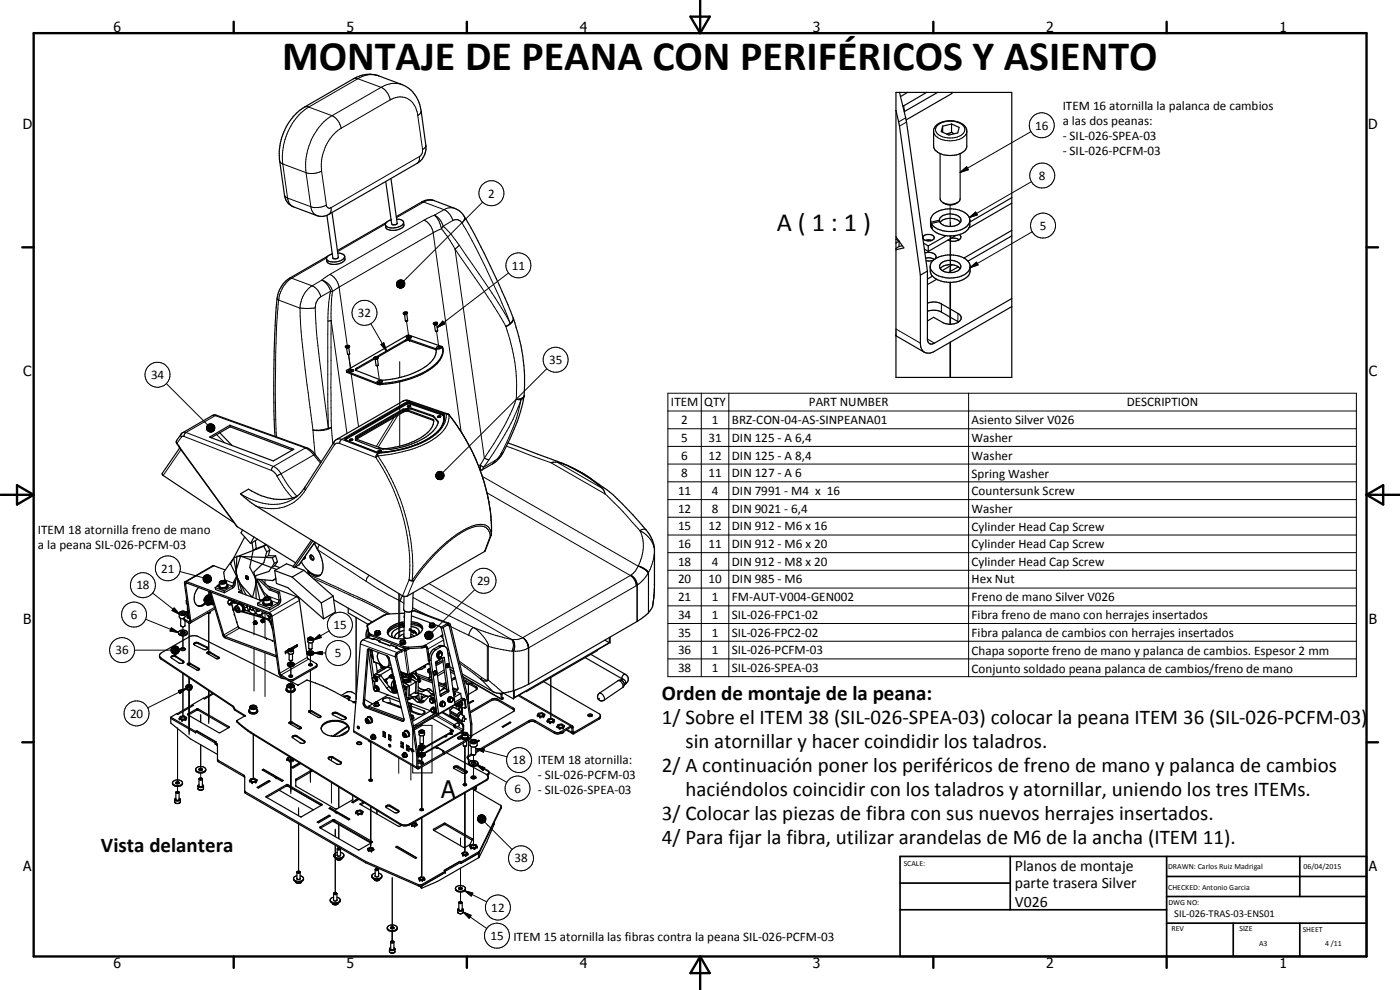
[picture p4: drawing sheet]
<svg xmlns="http://www.w3.org/2000/svg" width="420mm" height="297mm" viewBox="0 0 420 297" stroke-linecap="round" stroke-linejoin="round" font-family="sans-serif">
<defs><g id="words">
<text font-size="12.6" x="84.7" y="21">MONTAJE DE PEANA CON PERIFÉRICOS Y ASIENTO</text>
<text font-size="7.9" x="233.1" y="69.2">A ( 1 : 1 )</text>
<text font-size="7.2" x="132.4" y="239.5">A</text>
<g font-size="6.3">
<text x="198.7" y="210.1">Orden de montaje de la peana:</text>
<text x="198.7" y="217.3">1/ Sobre el ITEM 38 (SIL-026-SPEA-03) colocar la peana ITEM 36 (SIL-026-PCFM-03)</text>
<text x="205.8" y="224.5">sin atornillar y hacer coindidir los taladros.</text>
<text x="198.7" y="231.7">2/ A continuación poner los periféricos de freno de mano y palanca de cambios</text>
<text x="205.8" y="238.9">haciéndolos coincidir con los taladros y atornillar, uniendo los tres ITEMs.</text>
<text x="198.7" y="246.1">3/ Colocar las piezas de fibra con sus nuevos herrajes insertados.</text>
<text x="30.3" y="255.8">Vista delantera</text>
<text x="198.7" y="253.3">4/ Para fijar la fibra, utilizar arandelas de M6 de la ancha (ITEM 11).</text>
</g>
<g font-size="4.7">
<text x="304.6" y="261.2">Planos de montaje</text>
<text x="304.6" y="266.6">parte trasera Silver</text>
<text x="304.6" y="272">V026</text>
</g>
<g font-size="4.2">
<text x="34" y="9.6">6</text>
<text x="104" y="9.6">5</text>
<text x="174" y="9.6">4</text>
<text x="244" y="9.6">3</text>
<text x="314" y="9.6">2</text>
<text x="384" y="9.6">1</text>
<text x="6.8" y="38.7">D</text>
<text x="410.6" y="38.7">D</text>
<text x="7" y="112.9">C</text>
<text x="410.8" y="112.9">C</text>
<text x="7" y="187.1">B</text>
<text x="410.8" y="187.1">B</text>
<text x="7" y="261.4">A</text>
<text x="410.8" y="261.4">A</text>
<text x="34" y="290.4">6</text>
<text x="104" y="290.4">5</text>
<text x="174" y="290.4">4</text>
<text x="244" y="290.4">3</text>
<text x="314" y="290.4">2</text>
<text x="384" y="290.4">1</text>
</g>
<g font-size="3.9">
<text x="318.9" y="33">ITEM 16 atornilla la palanca de cambios</text>
<text x="310.6" y="38.9">16</text>
<text x="318.9" y="37.5">a las dos peanas:</text>
<text x="318.9" y="42">- SIL-026-SPEA-03</text>
<text x="318.9" y="46.5">- SIL-026-PCFM-03</text>
<text x="311.8" y="53.9">8</text>
<text x="146.5" y="59.3">2</text>
<text x="312" y="69">5</text>
<text x="153.6" y="80.9">11</text>
<text x="107.4" y="95.2">32</text>
<text x="45.3" y="113.7">34</text>
<text x="164.8" y="109.3">35</text>
<text x="201.4" y="122">ITEM</text>
<text x="211.4" y="122">QTY</text>
<text x="242.8" y="122">PART NUMBER</text>
<text x="338.1" y="122">DESCRIPTION</text>
<text x="204.5" y="127.3">2</text>
<text x="213.6" y="127.3">1</text>
<text x="219.7" y="127.3">BRZ-CON-04-AS-SINPEANA01</text>
<text x="291.6" y="127.3">Asiento Silver V026</text>
<text x="204.5" y="132.6">5</text>
<text x="204.5" y="137.9">6</text>
<text x="212.6" y="132.6">31</text>
<text x="212.6" y="137.9">12</text>
<text x="219.7" y="132.6">DIN 125 - A 6,4</text>
<text x="219.7" y="137.9">DIN 125 - A 8,4</text>
<text x="291.6" y="132.6">Washer</text>
<text x="291.6" y="138">Washer</text>
<text x="204.5" y="143.2">8</text>
<text x="212.6" y="143.2">11</text>
<text x="219.7" y="143.2">DIN 127 - A 6</text>
<text x="291.6" y="143.3">Spring Washer</text>
<text x="203.5" y="148.5">11</text>
<text x="213.6" y="148.5">4</text>
<text x="219.7" y="148.5">DIN 7991 - M4 x 16</text>
<text x="291.6" y="148.6">Countersunk Screw</text>
<text x="203.5" y="153.8">12</text>
<text x="213.6" y="153.8">8</text>
<text x="219.7" y="153.8">DIN 9021 - 6,4</text>
<text x="291.6" y="153.9">Washer</text>
<text x="11.4" y="160.1">ITEM 18 atornilla freno de mano</text>
<text x="203.5" y="159.1">15</text>
<text x="212.6" y="159.1">12</text>
<text x="219.7" y="159.1">DIN 912 - M6 x 16</text>
<text x="291.6" y="159.2">Cylinder Head Cap Screw</text>
<text x="11.4" y="164.6">a la peana SIL-026-PCFM-03</text>
<text x="203.5" y="164.5">16</text>
<text x="212.6" y="164.4">11</text>
<text x="219.7" y="164.5">DIN 912 - M6 x 20</text>
<text x="291.6" y="164.5">Cylinder Head Cap Screw</text>
<text x="48.4" y="171.8">21</text>
<text x="203.5" y="169.8">18</text>
<text x="213.6" y="169.7">4</text>
<text x="219.7" y="169.8">DIN 912 - M8 x 20</text>
<text x="291.6" y="169.8">Cylinder Head Cap Screw</text>
<text x="40.9" y="176.9">18</text>
<text x="143.2" y="175.6">29</text>
<text x="203.5" y="175">20</text>
<text x="212.6" y="175">10</text>
<text x="219.7" y="175">DIN 985 - M6</text>
<text x="291.6" y="175">Hex Nut</text>
<text x="39.3" y="185.7">6</text>
<text x="203.5" y="180.4">21</text>
<text x="203.5" y="185.7">34</text>
<text x="213.6" y="180.4">1</text>
<text x="213.6" y="185.7">1</text>
<text x="219.7" y="180.4">FM-AUT-V004-GEN002</text>
<text x="219.7" y="185.7">SIL-026-FPC1-02</text>
<text x="291.6" y="180.5">Freno de mano Silver V026</text>
<text x="291.6" y="185.8">Fibra freno de mano con herrajes insertados</text>
<text x="100.1" y="188.7">15</text>
<text x="203.5" y="191">35</text>
<text x="213.6" y="191">1</text>
<text x="219.7" y="191">SIL-026-FPC2-02</text>
<text x="291.6" y="191.1">Fibra palanca de cambios con herrajes insertados</text>
<text x="34.7" y="196.3">36</text>
<text x="100.5" y="197.2">5</text>
<text x="203.5" y="196.3">36</text>
<text x="213.6" y="196.3">1</text>
<text x="219.7" y="196.3">SIL-026-PCFM-03</text>
<text x="291.6" y="196.4">Chapa soporte freno de mano y palanca de cambios. Espesor 2 mm</text>
<text x="203.5" y="201.6">38</text>
<text x="213.6" y="201.6">1</text>
<text x="219.7" y="201.6">SIL-026-SPEA-03</text>
<text x="291.6" y="201.8">Conjunto soldado peana palanca de cambios/freno de mano</text>
<text x="39" y="215.3">20</text>
<text x="153.8" y="229.3">18</text>
<text x="161.4" y="229.2">ITEM 18 atornilla:</text>
<text x="161.4" y="233.7">- SIL-026-PCFM-03</text>
<text x="154.4" y="237.9">6</text>
<text x="161.4" y="238.3">- SIL-026-SPEA-03</text>
<text x="154.4" y="258.8">38</text>
<text x="147.4" y="273.6">12</text>
<text x="147.2" y="282">15</text>
<text x="154.1" y="282.2">ITEM 15 atornilla las fibras contra la peana SIL-026-PCFM-03</text>
</g>
<text font-size="3.1" x="352.4" y="275.2">SIL-026-TRAS-03-ENS01</text>
<g font-size="2.4">
<text x="271.2" y="259.7">SCALE:</text>
<text x="350.6" y="260.8">DRAWN: Carlos Ruiz Madrigal</text>
<text x="391.2" y="260.6">06/04/2015</text>
<text x="350.6" y="267">CHECKED: Antonio Garcia</text>
<text x="350.6" y="271.4">DWG NO:</text>
<text x="351.6" y="279.3">REV</text>
<text x="372" y="279.4">SIZE</text>
<text x="391" y="279.6">SHEET</text>
<text x="377.9" y="283.8">A3</text>
<text x="397.7" y="283.8">4 /11</text>
</g>
</g></defs>
<g fill="none" stroke="#000" stroke-width=".3">
<path d="M91.4 32.1h1.3M92.7 32.1a18.1 18.1 0 0 0-7.8 17.1M92.7 32.1l6.9 2.6M99.6 34.7a17.9 17.9 0 0 0-7.7 17.1M99.6 34.7a5.3 5.3 0 0 1 2.8 3.8M102.4 38.5a13.6 13.6 0 0 0-5.9 12.8M106.1 23.6h1.3M107.4 23.6l-14.7 8.5M107.4 23.6l7 2.6M113.7 22.8a7 7 0 0 0-6.3 .8M114.4 26.2a5.1 5.1 0 0 1 2.7 3.8M114.4 26.2l-14.8 8.5"/>
<path d="M117.1 30l-14.7 8.5M117.1 30a5.1 5.1 0 0 1 8 3.4l.3 1.3M120.7 25.4a7.3 7.3 0 0 0-6.3 .8M125.4 34.7l1.4 10.2M126.4 33.3l-.2 .6-.8 .8M270.9 31.6l.3 .1 .3 1.7M271.8 35.3l-2.1 1.3M272.1 36.6l-2.2 1.2M280.2 39.4a2.92 2.92 0 0 0 2.6 2.5 6.2 6.2 0 0 0 7.3-1.9v-.6M281.3 37.7a6.1 6.1 0 0 1 8 .4 2.06 2.06 0 0 1-1.6 2.8 5.9 5.9 0 0 1-6.7-1.2l-.1-.3a1.45 1.45 0 0 1 .4-1.7zM309.4 39.5l-21.2 12.2M83.9 48.3l.5 .7 .5 .2"/>
<path d="M84.9 49.2l1.4 10.2M84.9 49.2l7 2.6M85.4 58.5l.3 .6 .6 .3M86.3 59.4l.5 1.6 1.3 1.1M86.3 59.4l7 2.6M91.9 51.8l1.4 10.2M96.5 51.3a6 6 0 0 1-4.6 .5M96.5 51.3l1.4 10.2M125.8 47a1.91 1.91 0 0 1-.6 2M125.8 47l-26.5 15.3M126.8 44.9a2.15 2.15 0 0 1-1 2.1M127.8 43.6l-.3 .7-.7 .6"/>
<path d="M288.2 51.7l1.9-1.7 .5 .9zM309.5 54.5l-18.6 10.8M93.3 62l.7 1.9 1.1 .8M97.9 61.5a6 6 0 0 1-4.6 .5M97.9 61.5l.5 .8 .3 .2 .6-.2M98 77.4l-10.5 6.1M99.3 62.3a1.98 1.98 0 0 1-.6 2M115.7 67.2l-14.4 8.3M126.5 60.6h.7M127.2 60.6l-8.2 4.7M127.2 60.6l6.1 2.3M127.3 66l-28.3 16.3"/>
<path d="M127.3 66a5 5 0 0 1 2.7 3.8M130 69.8l-28.2 16.3M130 69.8l8.4 59.7M130.3 60.2a3.5 3.5 0 0 0-3.1 .4M130.4 64.6l-3.1 1.4M130.4 64.6a5.1 5.1 0 0 1 2.6 3.3M130.4 64.6l1.3 1.7 .8 2.4M132.5 68.7l-2.5 1.1M132.5 68.7l1.6 2 2.5 4M133 67.9l-.5 .8M133 67.9l.3 .3a27.2 27.2 0 0 1 4.5 5.4M133.3 62.9l-2.9 1.7"/>
<path d="M133.3 62.9a5.2 5.2 0 0 1 2.6 3.3M135.9 66.2l-2.9 1.7M135.9 66.2a2.08 2.08 0 0 1 2.8 .7M136.5 62.5l-2-.1-1.2 .5M136.6 74.7l1.9 2.9a240.4 240.4 0 0 1 13.3 20.4M136.6 74.7l8.8 62.8M137.8 73.6l-1.2 1.1M137.8 73.6a297.2 297.2 0 0 1 14.5 21.8l.8 1.6M138.7 66.9l1 1.8a250.5 250.5 0 0 1 11.8 24.3l1.6 4M139.3 64.9a1.93 1.93 0 0 1-.6 2M144.9 60.6l-23.8 23.7M285.1 61.5v6.4"/>
<path d="M285.1 70.8v11M285.3 66.7v1.2M285.3 70.8v11M290.9 65.3l1.9-1.7 .5 .9zM309.8 69.6l-18.7 10.7M83.1 89.7l.5 .3M83.6 90a320.7 320.7 0 0 0-.6 41.1M83.6 90l6.4 2.5M86.9 83.5h.6M87.5 83.5a8.6 8.6 0 0 0-3.9 6.5M87.5 83.5l6.2 2.3M90 92.5l.2 3.5a509.1 509.1 0 0 0 3.7 33"/>
<path d="M93.7 85.8a7.7 7.7 0 0 0-3.2 4.1l-.5 2.6M93.7 85.8a4.6 4.6 0 0 1 2.6 3.2M94.6 92.4a195.3 195.3 0 0 0 2.2 22.6l1.7 13.5M94.6 92.4l-4.6 .1M96.3 89l-.7 .6-.7 1-.3 1.8M96.6 84.1l-2.9 1.7M96.6 84.1a4.2 4.2 0 0 1 3.2 3.4M96.6 84.1a5 5 0 0 1 2.6 3.3M98.4 96.3l.1 32.2M99 82.3l-2.4 1.8M99 82.3a5.1 5.1 0 0 1 2.8 3.8M99.2 87.4l-2.9 1.6"/>
<path d="M99.2 87.4l.6 .1M99.2 87.4l-.5 3.3-.3 5.6M99.4 96.2l-1 .1M99.4 96.2l.1 32M99.4 96.2l4.7 33.8M99.8 87.5l-.4 4.3v4.4M101.8 86.1l-2 1.4M101.8 86.1l2.4 17.5M111.3 97.1l4.7 8.2M119 85.1l.4 1zM119 85.4l.4 .7zM119.1 84.8l.3 1.3z"/>
<path d="M119.1 85.6l.3 .5zM119.2 84.6l.2 1.5zM119.2 85.9l.2 .2zM119.3 84.4l.2-.2-.1 1.9zM119.3 84.4l.1 1.7-.2-1.5zM119.4 86.1l.4 .3zM119.4 86.1l.7 .3zM119.4 86.1l.9 .3zM119.4 86.1l1.2 .3zM119.4 86.1l1.5 .2-.3 .1zM119.4 86.1h1.7zM119.4 86.1l1.9-.2-.2 .2z"/>
<path d="M119.4 86.1l2-.4-.1 .2zM119.4 86.1l2.1-.7-.1 .3zM119.4 86.1l2.1-.9v.2zM119.4 86.1l2.1-1.2v.3zM119.4 86.1l2-1.5 .1 .3zM119.4 86.1l1.8-1.7 .2 .2zM119.5 84.2l.3-.1-.4 2zM119.8 84.1l.2-.1-.6 2.1zM120 84l.3-.1-.9 2.2zM120.3 83.9l.3 .1-1.2 2.1zM120.6 84l.2 .1-1.4 2zM120.8 84.1l.3 .1-1.7 1.9z"/>
<path d="M121.1 84.2l.1 .2-1.8 1.7zM122 96.4l.8 5.2M131 99.4l.8 5.2M132.9 96.4l.6 .8-2.3 1.1zM151.8 98l.4 1.3a51.7 51.7 0 0 1 2.7 20.5M152.6 81.9l-21.4 16.4M153.1 97l-1.3 1M154 95.4a1.52 1.52 0 0 1-.9 1.6M154.1 95.5a2.71 2.71 0 0 1-2.3 2.5M268.9 98.7l7.3 4.3M282.5 91.2v2.4M285.1 84.7v12.6"/>
<path d="M285.3 84.7v12.6M287.5 94v2.5M291.1 80.3l2-1.6 .4 .8zM49.9 115.1l12.4 12.4M104.2 111.5v.3M104.6 106.4l.5 4M104.6 106.4l.8 5.2M105.3 111.3v.3M105.4 112.2l2.2 15.8M107 110.5v.3M113.2 109.7l.8 5.2M113.4 115.1l.1 .3"/>
<path d="M113.8 115.1l.1 .3M114.1 115.4v.2M114.3 103.4l.9-.5 .8 2.4zM120 108.5v4.8M120 114.6v19.3M121.6 102.1v.3M122.9 102.2h.1M123 101.9v.3M130.6 104.6v.3M154.9 119.8l1.5 .1M154.9 119.8a71.8 71.8 0 0 1-9.5 17.7M156.4 119.9l-.2 1a53.8 53.8 0 0 1-5.9 15.3"/>
<path d="M156.4 119.9a72.7 72.7 0 0 1-9.7 18.1M157.3 119l-.3 .5-.6 .4M157.3 118.7a1.98 1.98 0 0 1-2.4 1.1M164.1 110.6l-31.2 31.2M200.4 118h206.7v85h-206.7zM210.5 118v85M218.7 118v85M278.3 101.7l2.1 1.3M285.1 102.7v10.5M285.3 102.6v10.6M290.7 118v85M53 132.1l.1 .9"/>
<path d="M53.1 133l.5 .7M53.1 133v.1M53.6 133.8v.1M53.6 133.7l.6 .8M53.6 133.7v.1M54.2 134.5l17.1 23.6M54.2 134.5l-.1 .2M54.3 134.9l-5.3 7.8M54.3 130.3l.1 .8M54.4 131.1l-1.3 1.9M55.2 130.9l26.2 10.2M55.2 130.9h-.3l-.5 .2"/>
<path d="M55.8 129.8l26.3 10.2M55.8 129.8h-.9M55.8 129.8l-.4 .4-.2 .7M62 128.4l2.1 .9-2.1-.7zM62 128.1l2.1 1.2-2.1-.9zM62 128.6l2.1 .7-2.1-.4zM62 128.9l2.1 .4-1.9-.2zM62.1 127.8l2 1.5-2.1-1.2zM62.2 129.1l1.9 .2h-1.7zM62.3 127.6l.1-.2 1.7 1.9zM62.3 127.6l1.8 1.7-2-1.5zM62.4 129.3h1.7z"/>
<path d="M62.4 127.4l.2-.1 1.5 2zM62.6 129.5l1.5-.2-1.2 .3zM62.6 127.3l.3-.1 1.2 2.1zM62.9 129.6l1.2-.3zM62.9 127.2l.3-.1 .9 2.2zM63.1 129.6l1-.3zM63.2 127.1l.2 .1 .7 2.1zM63.4 129.6l.7-.3zM63.4 127.2l.3 .1 .4 2zM63.7 129.5l.4-.2zM63.7 124.7h.9M63.7 127.3l.3 .1 .1 1.9z"/>
<path d="M64 127.4l.2 .2-.1 1.7zM64.1 129.3l-.2 .2zM64.2 127.6l-.1 1.7zM64.3 127.8l.1 .2-.3 1.3zM64.4 128.8l-.3 .5zM64.4 128l-.3 1.3zM64.5 128.6l-.4 .7zM64.5 128.3l-.4 1zM64.6 124.7l27 9.7M64.6 124.7l-8.8 5.1M65 130.4l2.4 2.4M65.1 124.6l-.5 .1"/>
<path d="M82.1 140l.9 .5 1.4 1.7M82.1 140l-.5 .5-.2 .6M91.6 134.4l1 .6 1.5 1.5M91.6 134.4l-9.5 5.6M92.1 134.4h-.5M93.9 129l.3 .1M93.9 129l.7 7.4M94.1 136.5l2.1 2.4M94.1 136.5l-9.7 5.7M94.5 136.3h.1M94.5 136.3l-.4 .2M98.5 128.5l-2.3 .5-2 .1"/>
<path d="M99.3 128.3l-.8 .2M99.3 128.3l-.8 .4-1.9 .5-2.4-.1M99.5 128.2l-.2 .1M99.5 128.2l.4 4.9M100.3 132.6l-.2 .3 .3 .6M100.4 133.5l-8.8 13.6M101.9 133.1l-1-.1-.5 .5M101.9 133.1l10.9 4.2M102.6 131.8l-.9-.1-.7 .2M102.6 131.8l10.8 4.3M102.6 131.8l-.6 .7-.1 .6M103.7 131.7v.1"/>
<path d="M103.7 131.7v.2M103.8 132.1l9.3 3.6M103.8 131.3l.2 .4M103.8 131.3l-.3 .4 .3 .4M104 131.5h.1M104 131.5l-.3 .2M104 131.7h.1M104.1 131.7l-.3 .4M105.8 132l-.8 .1M107.3 131.2l.1 .3M112.8 137.3a58.5 58.5 0 0 1 10 36.6M113.1 135.7h.1"/>
<path d="M113.1 135.7l.6 .1M113.4 136.8a59.8 59.8 0 0 1 10.3 37.4M113.4 136.1v.7M113.4 136.8l-.6 .5M113.4 136.1l-.4 .3-.2 .9M113.7 135.8h.1M114.4 135.3l-.8 .2M118.3 125.3l-5.4 8.6M119.4 124.6l-5.9 9.6M121.1 123.3l.1 .3M121.7 121l.3 .4M121.7 121l-17.9 10.3"/>
<path d="M121.8 121.2l-17.8 10.3M121.8 121.2h.1M122 121.4l-17.9 10.3M122 121.1l-.2 .1M122.2 121l-.2 .1M122.4 121h.8M122.4 121l-.4 .1M122.5 120.3l11.4 3.9M122.5 120.3l-1.1-.1-.5 .2M122.5 120.3l-19.9 11.5M122.5 123.1l.1 .3M122.9 120.3h-.4"/>
<path d="M123.1 121.2l-1.1 .2M123.1 121.2l9.7 3.4M123.2 121h.1M123.2 121l9.7 3.4M123.2 122l-.8 .1M123.3 120.8l-.2 .4M123.3 120.8l-.7-.1-.9 .3M123.3 120.8l9.7 3.4M129.9 125.8l.1 .3M132.2 125.1l-.8 .1M132.8 124.6l.2 .2M132.9 124.4h.1"/>
<path d="M132.9 124.4l-.1 .2M132.9 124.4l.3 .2M133 124.2l-.1 .2M133 124.2l.3 .3M133 124.5l.2 .1M133 124.8v1.8l-.8 1.8M133.2 124.6h.1M133.2 124.6l.1 .8M133.3 124.5l-.3 .3M133.3 124.5a5 5 0 0 1-1.8 4.8 27.2 27.2 0 0 1-14.7 6.2l-3.1 .3M133.9 124.2a8.7 8.7 0 0 1-5.1 7.5l-.4 .2a36.6 36.6 0 0 1-15 4.2M133.9 124.2l.9 .3"/>
<path d="M134.4 124.2h-.5M134.8 124.5a57.5 57.5 0 0 1 12.7 35.8M134.8 124.5a7.9 7.9 0 0 1-4 6.8 28.3 28.3 0 0 1-8 3.7l-5.2 1.2-4.2 .6M134.8 124.5h.1M144.1 139.5l-.5 .2M144.1 139.5l1 .7M144.1 139.5v1.6M145.4 137.5l1.3 .5M145.4 137.5l-1.3 2M146.7 138l-1.6 2.2M148.5 138.3l-.7 .9M148.5 138.3l-3.4 1.9"/>
<path d="M149.4 137.9l-.4 .5M150.3 136.2l-1 1.5-.8 .6M151 135.8l-.7 .4M152 133.9l13.3 4.9 16.3 9.4 4.1 4 6.4 7.1M167.2 138.7l13.6 7.9M170.3 139.7l5.6 3.2M200.4 123.3h206.7M200.4 128.7h206.7M200.4 133.9h206.7M200.4 139.2h206.7M72.2 148.2a16.2 16.2 0 0 0 14.1 2.4l1.4-.7M81.4 141.1l1.4 1.1 .3 .6"/>
<path d="M83.1 142.8l2.2 3.5 2.5 3.1M84.4 142.2l2.2 3.6 2.5 3.1M84.4 142.2l-1.3 .6M91.5 146.2l.1 .9M91.6 147.1a12.1 12.1 0 0 1-14.7 4.7M130.8 142.6l.3 1zM130.8 142.8l.3 .8zM130.8 142.3l.3 1.3zM130.9 143.1l.2 .5zM131 142.1l.1 1.5-.3-1.3zM131 143.3l.1 .3zM131.1 141.9l.2-.3-.2 2z"/>
<path d="M131.1 141.9v1.7zM131.1 143.6l.5 .2zM131.1 143.6l.8 .3zM131.1 143.6l1.1 .3zM131.1 143.6l1.3 .3zM131.1 143.6l1.6 .2-.3 .1zM131.1 143.6h1.8l-.2 .2zM131.1 143.6l1.9-.2-.1 .2zM131.1 143.6l2.1-.4-.2 .2zM131.1 143.6l2.2-.7-.1 .3zM131.1 143.6l2.2-1v.3zM131.1 143.6l2.2-1.2v.2z"/>
<path d="M131.1 143.6l2.1-1.5 .1 .3zM131.1 143.6l1.9-1.7 .2 .2zM131.3 141.6l.2-.1-.4 2.1zM131.5 141.5l.3-.1-.7 2.2zM131.8 141.4h.3l-1 2.2zM132.1 141.4l.3 .1-1.3 2.1zM132.4 141.5l.2 .1-1.5 2zM132.6 141.6l.2 .1-1.7 1.9zM132.8 141.7l.2 .2-1.9 1.7zM144.7 142.9l46.8 27M145.1 140.2l-.6 .9M146.2 147.9l43 24.8"/>
<path d="M175.9 142.9l1.8 1.1M176.1 142.7l-.2 .2M192.1 159.3a12.2 12.2 0 0 1-.6 10.5M192.1 159.3a7.7 7.7 0 0 1 4.3 5.3v11.5l-.6 6M193.9 159l-.5-.3-1.3 .6M200.4 144.6h206.7M200.4 149.9h206.7M200.4 155.2h206.7M45.8 177.9l8.1 6.4M54 171.5l7 1.9M56.2 175l-.5 .3-.3-.2M60.9 173.5l2.5 .5-2.5-.2z"/>
<path d="M60.9 173.8l2.5 .2h-2.4zM60.9 173.9h2.5M61 174h2.4l-2.3 .3zM61 174.1h2.4M61 173.2l2.4 .8-2.5-.5zM61.1 174.3l2.3-.3-2.2 .5zM61.2 173l2.2 1-2.4-.8zM61.2 174.5l2.2-.5-2 .7zM61.3 172.8l.2-.2 1.9 1.4zM61.3 172.8l2.1 1.2-2.2-1zM61.4 174.7l2-.7-1.7 .8zM61.5 172.6l.3-.1 1.6 1.5z"/>
<path d="M61.7 174.8l1.7-.8-1.5 .9zM61.8 179.7l.2 1.3 .6 .3M61.8 172.5h.2l1.4 1.5zM61.9 174.9l1.5-.9zM62 172.5h.3l1.1 1.5zM62.2 174.9l1.2-.9-.9 .9zM62.3 172.5h.3l.8 1.5zM62.5 174.9l.9-.9zM62.5 178.9l-.6 .5-.2 .8M62.6 172.5l.2 .1 .6 1.4zM62.8 172.6l.6 1.4zM63 172.8l.4 1.2z"/>
<path d="M63.1 178.9a1.31 1.31 0 0 0-.8 1.2 1.31 1.31 0 0 0 .9 1.3M63.2 173l.2 1zM63.3 173.2l.1 .8zM63.4 173.5v.5zM63.4 174l-.7 .8zM63.4 174l-.5 .7zM63.4 174l-.3 .5zM63.4 174l-.1 .2zM63.4 179a1.32 1.32 0 0 0-.6 1.3 1.32 1.32 0 0 0 1 1.1M63.6 179.5l-.1 1.1 .6 .8M64.2 169.8l-8.2 4.7v.4M66.1 174.5l.2-.1a.96 .96 0 0 1 1.5 .3 1.15 1.15 0 0 1-1.9 0z"/>
<path d="M67.5 174l2.6 1 .5-.2M68 174.6a1.45 1.45 0 0 1-2.2 .3M68.1 175.3l1.6 .6 .1 .5M71.7 176.9l.6 .3 .1 .4M71.8 177.5v.3M76.9 164.6l-.9 .5M77.3 174.1l2 3.7M77.3 174.1l-.3 .1M77.4 173.8l-.1 .3M79.3 179.5a1.18 1.18 0 0 1 1.8 0 1.19 1.19 0 0 1-1.9 .1zM79.5 163.2v.5M79.5 174v1.3"/>
<path d="M80.2 178.7l3.6 1.4 .4-.3M80.5 166.7l-.9 .6M81.2 179.6a1.54 1.54 0 0 1-2 .5l-.1-.2M82.5 169.8l-1 .5M89 179l-8.2 4.8v.4M91.3 167.5v.2M92.5 171.4l.3 .6M92.5 171.4l.2 1M92.8 172l.3 .6M92.8 171.6v.4M93.1 172.6l.1 .2M93.1 172.6l5.6 2.5a162.4 162.4 0 0 1 18.3 9.1"/>
<path d="M93.4 166.5a1.1 1.1 0 0 0 .7 1.4M94 173.5l14.7 6.8 7.6 4M94.5 162.6l-4.8 6.9M94.7 162.8l-.3 .4M95.9 163.5l-.6 1.4 14.6 9.5M109.9 174.4l3.6 2.3 6.7 3.7M110.8 172.6l-.7 1-.2 .8M119.7 178.1v13.1M120 178.3v12.6M122.8 173.9l-2.6 6.5M122.8 173.9l.9 .3M122.8 173.9l.6 .4 .8-.1"/>
<path d="M123.7 174.2h.5M123.9 179.3l18.2 9M124.2 174.2l-1.9 4.6M126.6 176.3l26.8 15.5M128.7 175.1l28.2 16.2M142.5 176.9l-12.9 12.8M147.1 160.8a3.1 3.1 0 0 0-4.1-2.9 26.7 26.7 0 0 0-11.8 7.8 58.2 58.2 0 0 0-7 8.5M147.1 160.8l-1.7 4.7M147.4 160.5l-.3 .3M147.5 160.2v.1M147.5 160.3a3.2 3.2 0 0 0-4.3-2.9 26.6 26.6 0 0 0-11.2 7.1l-3.9 4-4.4 5.7M147.5 160.3l-.4 .5"/>
<path d="M189.2 172.7a3.9 3.9 0 0 1 1.7 3.1M189.2 172.7l-32.3 18.6M189.3 172.6a3.6 3.6 0 0 1 2 3M189.3 172.6a3.9 3.9 0 0 1 1.9 3M189.3 172.6l-.1 .1M190.9 175.8l-32.2 18.6M191.2 175.6v10.9M191.2 175.6l-.3 .2M191.3 175.6v10.8M191.3 175.6h-.1M191.5 169.9l.3 .1a5 5 0 0 1 2.7 1.9M191.5 169.9l-.9 1.5-1.3 1.2"/>
<path d="M191.5 169.8a4.7 4.7 0 0 1 3.1 1.9M191.5 169.8v.1M191.5 169.8l.3 .1M191.9 169.9l.3 .2a4.8 4.8 0 0 1 2.4 1.8M194.5 171.9l-1 1.6-2.2 2.1M194.6 171.9h-.1M194.6 171.7v12.2M194.6 171.7v.2M196.4 175.3h.1M196.4 165h.1M196.4 165.8l-.7 3.4-1.1 2.5M200.4 160.5h206.7"/>
<path d="M200.4 165.8h206.7M200.4 171.1h206.7M200.4 176.4h206.7M40.4 195.1h13.4M43.7 185.8l9.8 4M48.3 197.4v.3M51.3 194.9l2.5 .2-2.5 .1zM51.3 195.2l2.5-.1-2.5 .4zM51.3 194.7l2.5 .4-2.5-.2zM51.3 195.5l2.5-.4-2.3 .6zM51.4 188.4l2.1 1.4-2.5-.5zM51.5 194.4l2.3 .7-2.5-.4z"/>
<path d="M51.5 195.7l2.3-.6-2.2 .8zM51.6 194.2l.2-.1 2 1zM51.6 194.2l2.2 .9-2.3-.7zM51.6 195.9l2.2-.8-2 1zM51.8 194.1l.3-.2 1.7 1.2zM51.8 196.1l2-1-1.7 1.1zM52.1 193.9l.3-.1 1.4 1.3zM52.1 196.2l1.7-1.1-1.4 1.2zM52.3 182.4l1.6 1.9-2.3-1.1zM52.4 193.8h.2l1.2 1.3zM52.4 196.3l1.4-1.2-1.2 1.2zM52.6 193.8h.3l.9 1.3z"/>
<path d="M52.8 196.8v.3M52.9 193.8l.9 1.3zM53.1 194l.7 1.1zM53.4 194.1l.4 1zM53.5 194.3l.3 .8zM53.7 194.6l.1 .5zM53.8 195.1l-1.2 1.2zM53.8 195.1l-.9 1.2zM53.8 195.1l-.7 1.1zM53.8 195.1l-.4 .9zM53.8 195.1l-.3 .7zM53.8 195.1l-.1 .5z"/>
<path d="M53.8 195.1v.2zM53.8 184.1l.2 .3 .6 .3h.7l.5-.3M54.9 188.1v2.1M54.9 190.8v4.4M54.9 198.5v.5M55 198.3v.2M55.5 185.9v.4M55.8 183.8a1.07 1.07 0 0 0-1.8 .3 1.26 1.26 0 0 0 1.8 0M55.9 180.2l.2 .3M56 180l.1 .3M56.8 185v.5M56.8 187v12.7"/>
<path d="M56.9 186.3l-.3 .2v.4M57.1 199.1v.2M59.5 192.8v.3M62 194.1v.3M62.6 184v12.3M63 195.6v.3M64.4 182.2l-7.1 4.2-.4-.2M65.6 197.1v.3M69.5 180.6h.3l-.3 .3 .6 2.1M70.7 182a1.05 1.05 0 0 1 1 .6 1.05 1.05 0 0 1-.1 1.1 1.12 1.12 0 0 1-.9-1.7zM70.8 181.9a1.25 1.25 0 0 1 1 1.8M71.5 188l-4.3 2.5h-.4"/>
<path d="M71.9 188.5l-4.3 2.5v.4M72.4 181.1h.1M73.1 181.5l-.2 .2M73.5 182.8l-.2 .1M75.4 182.2l-.4 .2M76.1 186.6l.6 .3-.1 .5M76.2 184.2v2.4M76.2 186.8v.1M76.2 187.2v3.3M76.2 194.6v12.7M76.2 186.6l-.1 .1 .1 .5M76.2 187.2l.4 .1"/>
<path d="M76.2 186.6l.4 .7M77.1 182.8l-.2 .1M78.4 186.1a.37 .37 0 0 1 .5 .2 .37 .37 0 0 1-.2 .5zM78.4 186a.52 .52 0 0 1 .5 .3 .52 .52 0 0 1 0 .5M79.5 183.7v7.8M79.5 195.9v13.1M80.2 185.6l-.2 .1M81.3 180.2l2 .8 .1 .5M81.6 187.2l-.3 .1M81.6 181l.1 .4M86.4 195.1a.94 .94 0 0 0 1.7 0M86.6 194.9a.76 .76 0 0 1 .7-.4 .76 .76 0 0 1 .7 .7 .77 .77 0 0 1-.8 .3 .77 .77 0 0 1-.6-.6z"/>
<path d="M87.3 198.2v1.4M89.9 180.2l-8.3 4.7-.4-.1M92.2 197.2l-3.9 2.3M92.4 191.7a.92 .92 0 0 0 .8 .5 .92 .92 0 0 0 .8-.5M92.6 191.4a.78 .78 0 0 1 1.3 .4l-1.1 .2-.3-.3zM92.6 197.8l-8.2 4.7v.4M93.2 194.9v1.2M93.2 196.6v3.2M94 192.1l1.9-1.7 .5 .9zM94.1 195.9l2.6-.4v.9zM94.1 195.9h3.6M94.8 199.9v.4"/>
<path d="M98.8 189.3l-4.8 2.8M106.9 185.2v24.6M108.2 193.2l10.4 3.9M109 192l10.2 3.8M109.9 190.8l.5 .3M110.3 187.9v.4M110.6 194.9l-.3 .2M110.6 189.7l.1 .4M111.1 194.9l.4 .2M111.3 196.4l.5 .1M111.3 190.3l.1 .5M111.7 195.1l.5 3.4"/>
<path d="M112.1 198.4l.1 .1M112.2 198.5l.1 .2M112.2 198.5h.1M112.2 198.5l2 .8M115.5 184.6l-4.7 2.7M120.1 187.5l1.2 .5M120.1 187.6l1.2 .4M120.1 187.4l1.2 .3M120.2 180.4l1 .6M120.6 186.7l.7 .9M121.1 195.2l.3 .1M121.1 194l.1 .4"/>
<path d="M121.4 195.3l1 7M121.6 194.9h.1M121.6 194.9l.3 .3M121.6 194.9l-.2 .4M121.9 195.2l-.5 .1M121.9 195.2l.9 7M122.1 194.6l-.5 .3M122.6 194.2l.1 .4M122.8 189l1.1 .8M122.9 188.9l1 .8M123 194.6l-1.1 .6M123 188.8l.9 .7"/>
<path d="M123.1 188.7l1.1 .6M123.9 182.4l4.3 2.2M123.9 189.5h.1M124.1 183.3l10.2 3.8M124.2 189.3l.2 .1-.6 .1-.1 .2M124.2 189.3h.1M124.2 189.3v.2M124.4 189.6l-.5 .1M124.5 189.5l-.1 .1M124.5 189.6l-.3 .3-.3-.1M126.6 193.9v.5M127.3 193.7l.1 .5"/>
<path d="M127.4 199.8v.4M127.5 190.5l.4 1zM127.5 190.2l.4 1.3zM127.5 190.8l.4 .7zM127.6 191.1l.3 .4zM127.7 190l.2 1.5-.4-1.3zM127.7 191.3l.2 .2zM127.8 189.8l.2-.2-.1 1.9zM127.8 189.8l.1 1.7-.2-1.5zM127.9 191.5l.4 .3zM127.9 191.5l.7 .4zM127.9 191.5l1 .4z"/>
<path d="M127.9 191.5l1.2 .3zM127.9 191.5l1.5 .2zM127.9 191.5l1.7 .1-.2 .1zM127.9 191.5l1.8-.2-.1 .3zM127.9 191.5l2-.4-.2 .2zM127.9 191.5l2.1-.6-.1 .2zM127.9 191.5l2.1-.9v.3zM127.9 191.5l2.1-1.2v.3zM127.9 191.5l2-1.4 .1 .2zM127.9 191.5l1.8-1.6 .2 .2zM128 189.6l.3-.1-.4 2zM128.3 189.5l.2-.1-.6 2.1z"/>
<path d="M128.5 189.4h.3l-.9 2.1zM128.6 198.1l.3 .1M128.6 199.1v.1M128.8 189.4h.3l-1.2 2.1zM128.8 197.9l.6 .2M128.9 198.8l-6.1 3.4M129.1 189.4l.2 .1-1.4 2zM129.3 189.5l.2 .2-1.6 1.8zM129.5 189.7l.2 .2-1.8 1.6zM130.2 194.7l.6 .2M131 198.4l.7 .4M131.6 197.5l.1 .1"/>
<path d="M131.6 193.9l.6 .2M132.3 190.9l-4.7 2.7M132.5 190.8l.1 .3M132.8 198.2h.1M133 197.3l.3 .1M133.1 192l-4.7 2.7M134.2 187.6l.6 .2M134.4 195.9l.5 .4M134.4 199.6h.3v.4l-.3 .1zM134.5 196.5l.7 .5M134.6 199.1a.66 .66 0 0 0-.7 .5 .66 .66 0 0 0 .2 .7M135.3 188l5.4 2.6"/>
<path d="M137.8 198.3l6.8 5M138 199l6.1 4.7M140.7 190.6l2.8 1.5 2.8 1.7v10.3l-1.7-.8M142.1 188.3l6.6 2.3 4.7 1.2M142.1 188.3a12.4 12.4 0 0 1 4.2 4.4l.2 1.2M142.1 188.3h-.1a3.5 3.5 0 0 0-1.3 2.3M146.3 193.9h.2M146.5 193.9l7.1 1.5M146.5 193.9v10.1M153.4 191.8l.3 .1M153.4 191.8a3.1 3.1 0 0 1 .2 3.6M153.6 195.4l.4 .1"/>
<path d="M153.7 191.9l.5 .6M154 195.5v11.8M154.1 192.3l.1 .2M154.2 195.4v11.8M154.2 195.4l-.2 .1M154.2 192.5l.3 1.4-.3 1.5M154.2 192.5a4.4 4.4 0 0 1-.2 3M156.9 191.3l1.2 1.6 .5 1.2M156.9 191.3l-1.6 .6h-1.6M156.9 191.3l.5 .4M156.9 191.3h.1M157.4 191.7l.8 1.1 .3 1.4"/>
<path d="M157.4 191.7l.6 .8M158.1 192.5l.6 1.9M158.5 194.5l-2.1 .7-2.2 .2M158.6 194.1v11.2M158.6 194.4l-.1 .1M158.7 194.4v10.9M158.7 194.4h-.1M200.4 181.8h206.7M200.4 187.1h206.7M200.4 192.4h206.7M200.4 197.7h206.7M53.3 218.4v16.8"/>
<path d="M53.5 207.2l2.5-.7-2 1.6zM54.9 202.1v13.3M56 206.5l-11.7 5.9M56.4 214.2v.3M56.8 203.3v2.9M56.8 207.1v13.4M59 212.7v.4M59.5 212.7v.4M59.7 200.5v.3M60.2 214.3v2.4M62.6 207.3v9.8M68.7 218v.3"/>
<path d="M69.8 211.8v.2M70.3 212.4v.3M70.6 212.9v.2M71.1 216.3v.3M73.6 214.7v.1M74.9 212.3a1.21 1.21 0 0 0 2.2 0M75.2 211.9a1.2 1.2 0 0 1 1.8 .2 .99 .99 0 0 1-1 .6 .99 .99 0 0 1-.9-.7zM86.1 205.8a1.28 1.28 0 0 0 2.2 .2v-.2M86.3 205.5a1.25 1.25 0 0 1 1.9 .2 1.02 1.02 0 0 1-1 .5 1.02 1.02 0 0 1-.9-.7zM86.6 203.8v.4M87.2 216.8v.5M87.3 200v3.2"/>
<path d="M87.3 204.4v12.9M87.4 200l-3.4 2-.4-.2M87.7 216.7v.2M88 203.8v.4M90.2 218.1v.3M93.2 201.2v12.7M93.5 213.2v.3M96.2 214.8v.2M101.1 213.8v.3M103.6 215.1v.2M106.1 219.2l19 11M109.4 210.8l-.4 .2"/>
<path d="M109.8 215.8a.76 .76 0 0 1 .8 .4 .76 .76 0 0 1-.1 .8 .88 .88 0 0 1-.7-1.2zM109.8 215.6a.95 .95 0 0 1 .9 1.5M110.2 212.1l-.4 .2M112.4 210.9a.53 .53 0 0 1 .5-.3 .53 .53 0 0 1 .5 .4l-.6 .2zM113.2 201.7l.3 .1M113.4 210.9v.1M113.5 210.9l-.6 .3-.6-.1M115.1 200.3l.5 .2M115.5 204.3h.1M115.6 219.8v.1M116.3 200l1.2 .5M116.7 206l-.7 .4"/>
<path d="M117 209.5l.2 1.4M117.9 203l-.3 .1-.1 .4M118.1 206.5a.56 .56 0 0 1 .5 .8M118.1 207.6l-.3 .2M118.5 207.6l-.5 .3M118.6 204.9l-.2 .1M118.6 205l-.3 .2-.2 .8M119 207.6l.3 .1M119.7 211.9v.2M120 212v.3M120.1 201.5l2.3 .8M120.4 202.5l.5 .5 1.1 .2"/>
<path d="M120.5 201.7l1.1 .5M120.8 203.6h.1M120.9 204.6l.2 .1M120.9 220a.75 .75 0 0 1 .8 .3 .75 .75 0 0 1-.1 .9 .96 .96 0 0 1-.7-1.2zM121 219.8a.95 .95 0 0 1 .8 1.4M121.1 216.2l-.4 .2M121.1 204.7l.8 .2M122.4 202.3l.1 .2M122.5 209.4h.1M122.7 210.9l.7 .4M122.8 202.2l-.4 .1M122.8 202.2v.2"/>
<path d="M123 211.9v.4M123 204.5a1.83 1.83 0 0 1-1.9 .2M123.3 202.4l-.6 .5M123.3 203.9l-.3 .6-1 .3M123.3 204.3v.6M123.3 208.4v1.1M123.3 211.1v.4M123.3 212.3v1.2M123.3 214.6l.6 .2-.5 .3M123.3 202.4l.9 .5 .4 .7M123.3 203a1.81 1.81 0 0 1-2.6 .9M123.3 202.3l.8 .4 .6 1"/>
<path d="M123.3 202.1v.3M123.5 211.9l.1 1.5M123.5 211.2v.1M123.6 202v.1M123.9 209v.2M123.9 217.6h5.8v14.3h-5.8zM123.9 214.8l-.5 .3M124 201.8v.3M124.2 218.3l.1 .3M124.3 202.1l.6 .4M124.4 219.1l-.4 .2M124.4 218.9l-.4 .2"/>
<path d="M124.9 202.1l.1 .5M124.9 208.9l.1 .5M125 202.6l.5 1.3M125 209.5l-.6 .4M125.3 208.7l.2 1.2M125.5 203.9v.3M125.7 203.5l.2 .3-.4 .2M125.8 219.6a.94 .94 0 0 0 1.6 0M126 219.2a.82 .82 0 0 1 1.3 .4 .79 .79 0 0 1-.8 .3 .79 .79 0 0 1-.6-.5zM126 203.7l-.5 .3M126.1 210.3l-.7 .4M126.4 210.4l-.8 .3"/>
<path d="M126.6 210.1v.3M127.2 213.3l.1 .7M128.8 201.6l.5 .2M129 203.2l-.4 .3 .1 .5M129 203l.5 .2M129.3 207.1l-.7 .3M129.5 203.2h.1M130.2 208.1l-.1 .1M130.2 207.9l-.5 .3M130.7 201.8h.3l-.2 .5zM130.8 201.3a.7 .7 0 0 0-.6 .4 .7 .7 0 0 0 .1 .8M130.8 214.8l5.4 3"/>
<path d="M131.3 214.5l5 2.9M132.2 208.7l.2 .1M133.3 201l-2.1 1.2M133.9 207.4l.6 .2M134.1 207l.6 .2M135.1 200.8l1.1 .6M135.4 213.7l1.7 1.1M136 207.4l.3 .1M136.3 203.3v.5M136.3 207.5v.1M136.3 207.6l-.2 .2M136.4 207.6l-.3 .3"/>
<path d="M136.9 218.3l1.8 1v.3M136.9 211.7h.1M137.2 206.8l-.3 .3M137.4 218l1.5 .9 .2-.1M137.4 211.1l.1 .7M137.5 212l1 .6M137.7 215.9l.9 .5M138 212l.7 .5M138.2 219.9l.5 .3M138.5 209.5l.5 .3 .1 .3M138.6 212.6h-.1M138.6 216.4h.1"/>
<path d="M138.7 217l-.2 .2M138.8 212.5h-.1M138.8 219.5l.5 .3M138.9 203l11.5 6.6M138.9 219.9a.78 .78 0 0 1 1.3 .4 .79 .79 0 0 1-.7 .3 .79 .79 0 0 1-.7-.6zM139.1 217.8l-.2 .2M139.6 210.1l-.3 .1-.3-.1M139.9 212.1l-.3 .2M140.5 209.6l-.3 .2M140.5 209.8l-.3 .2M140.6 205.3v4.6M142.8 206v.4"/>
<path d="M144.1 203.7l3.9 3.9M144.1 203.7l1.5 .6h.5l.4-.3M144.6 203.3l-.5 .4M146.3 204h.2M146.5 204l4.6 3.9M147.5 209.8v.4M149.4 209.8v.4M149.8 208l.6 .4M150.7 209.5h.1M154 212.4v.5M155.6 208.8l15.7 9v.4l.4 .3 .3-.3M158.7 216.2v.5"/>
<path d="M160.6 216.2v.5M165.3 203.2v12.8M166.4 219.6v.4M168.3 219.6v.4M170.2 218.9l1.5 .8 .3-.2 .3 .2v.4M179.7 209.5l.1 .2zM179.7 215.4v.4M179.8 209.7h.1M179.8 208a1.53 1.53 0 0 1 1.5 2.1M185.5 204.3a1.5 1.5 0 0 1 1.3 2M186.8 203.8a1.03 1.03 0 0 1 .9 1.4M187.7 202.3a.98 .98 0 0 0-.9 1.5"/>
<path d="M52.7 239.9l.1 .1M52.8 239.8v.1M52.8 239.9l.4 .3M53.3 236v1.7M53.8 240v-.2l-.4 .4M59.4 236.6a1.03 1.03 0 0 0 1.7 0M59.7 235.8v.1M59.7 235.8l.1 .3M59.8 235.9v.1M59.8 236.1h.2M60 236.1h.1M60 236.1h.5"/>
<path d="M60.2 223.5v7.7M60.2 231.9v1.8M60.5 236.1h-.2M60.7 235.8l-.2 .3M65.1 223.1v.4M65.5 228.1v.5M73.2 232.6v.4M73.7 237.6v.4M76 220.4v13.5M76.3 220.3v.3M79.9 238.9v.3M85.9 235.5v.3"/>
<path d="M86.4 235.5v.3M87.2 227.2v.3M87.3 227.3v10.9M88.8 233.8v.4M89.1 220.8v.3M91.3 222.2v.3M93.2 230.9v3.8M99.5 220.6v.3M99.5 227.3v1M99.5 234.8v6.2M100 227.2v.2M101.7 236.1v6.3"/>
<path d="M102.3 228.6v.2M111.3 222.6v11.8M111.3 221a.43 .43 0 0 1 .7 .1 .43 .43 0 0 1-.3 .6l-.2-.1zM111.5 220.8l.5 .3v.7M119.7 227.4v4.6M120.8 226.4l.1-.1a.46 .46 0 0 1 .5 .3 .46 .46 0 0 1-.3 .6l-.3-.3zM120.9 226.2a.68 .68 0 0 1 .5 1M123.3 229.5v4.6M125.4 230l.4 .2M126.1 228.2v.4M126.6 223.3v1M126.6 224.8v1.9"/>
<path d="M126.6 227.1v2.1M126.6 230.1v13.1M126.9 228.7v.4M136.6 230.1l3.3 1.8M137.5 221.2v.4M137.5 229.9v.3M138.3 220.7v.4M138.7 220.3a.94 .94 0 0 0 1.7 0M139.5 235.4l.4 .2M139.5 223.9v11.9M139.5 237.9v17.8M139.9 231.3v.2"/>
<path d="M140.4 220.3l.9 .6M140.5 221.2l.4 .2M140.6 222v7.4M141 222.5a1.21 1.21 0 0 0 2.2 0M141.2 222.3a1.05 1.05 0 0 1 1-.5 1.05 1.05 0 0 1 .8 .7 1.04 1.04 0 0 1-1 .5 1.04 1.04 0 0 1-.8-.7zM141.6 236.6l.7 .4M141.9 233.1l.8 .5M142.1 226.6v2.8M142.1 230v3.7M142.1 236.4v17.5M142.8 224.6l2.5 .1-.2 1zM142.8 224.6l9.4 2.5"/>
<path d="M143 236.2l-.3 .2-.3-.1M143.1 229.5l2.4 .8-.5 .9zM143.1 229.5l9 5.2M146 233.9v.3M146.3 232.2v.5M52.4 240.6a.98 .98 0 0 0 1.7 0M52.9 240l.3 .2M53.2 240.2h.2M53.7 240l-.3 .2M89.6 242.3v2.5M89.6 247.2v14.4M96.1 248.1v.3"/>
<path d="M96.6 241.3v.3M99.9 246v.4M100.4 246v.4M100.6 248.8v2.2M100.6 253.6v14.5M100.9 257.6a.96 .96 0 0 0 1.6 0M101.7 247.4v4.2M101.7 254.2v.4M109.7 258.4v.4M109.8 258.5v.4M111.3 242l-.1 12.3M111.7 252.5v.3"/>
<path d="M113.1 243.1v1.1M117.2 241.7v.2M119.5 243.1v.2M120.2 247.2v.3M122.9 247.2v.3M124.2 246.8h.1M126.6 245.4v17.7M130.1 248.8v.3M133.2 247.1v.3M133.7 247.1v.3M138.2 251.4v2.3M141.7 251.7v.3"/>
<path d="M143.6 256v1.4M143.7 255.6v.4M143.7 244.9l-.3 .4zM143.7 244.9l-.4 .7zM143.7 244.9l-.4 .9zM143.7 244.9l-.3 1.2zM143.7 244.9l-.2 1.5-.1-.3zM143.7 244.9v1.6l-.2-.1zM143.7 244.9l.1 1.9-.1-.3zM143.7 244.9l.4 2-.3-.1zM143.7 244.9l.6 2.1-.2-.1zM143.7 244.9l.9 2.1h-.3z"/>
<path d="M143.7 244.9l1.2 2-.3 .1zM143.7 244.9l1.4 2h-.2zM143.7 244.9l1.7 1.8-.3 .2zM143.7 244.9l1.9 1.6-.2 .2zM143.7 244.9l2 1.4-.1 .2zM143.7 244.9l2.1 1.1-.1 .3zM143.7 244.9l2.1 .9v.2zM143.7 244.9l2.1 .6v.3zM143.7 244.9l2 .3 .1 .3zM143.7 244.9l1.9 .1 .1 .2zM143.7 244.9l1.7-.1 .2 .2zM143.7 244.9l1.5-.3 .2 .2z"/>
<path d="M143.7 244.9l1.2-.4 .3 .1zM143.7 244.9l1.2-.4zM143.7 244.9l1-.4zM143.7 244.9l.7-.4zM143.7 244.9l.4-.3zM143.7 244.9l.2-.2zM143.8 255.8v1.3M143.9 255.3v.4M145.4 246.6l8.3 8.3M150.4 242.1v.4M88.8 264.5a.94 .94 0 0 0 1.6 0M99.8 271a.92 .92 0 0 0 .8 .5 .92 .92 0 0 0 .8-.5"/>
<path d="M112.3 263.8a1 1 0 0 0 1.6 0M113.1 260.3v.6M117.7 263.2v15.5M117.7 279.5v3M125.6 265.4v.4M126.7 265.3v.5M137.4 273.6a.92 .92 0 0 0 .8 .6 .92 .92 0 0 0 .8-.6M137.7 272.8l.1 .3M137.8 273.1l.4 .1M138.2 260.5v6.4M138.2 267.6v3.1M138.6 273.1h-.8"/>
<path d="M138.6 273.1l-.1 .1M138.7 273l-.1 .1M138.7 272.8v.2M138.7 272.9l-.1 .1M139 273.6l2.4 1.1-.6 .8zM139 273.6l7.1 5M139.4 267.3l2.5 .7-.5 .9zM139.4 267.3l6.7 3.3M116.9 285.5a.96 .96 0 0 0 1.7 0M117.3 284.6v.3M117.3 284.7v.2h.7M117.3 284.9l.7 .1"/>
<path d="M118.1 284.9h-.1M118.2 284.7l-.2 .3M118.2 284.6l.1 .1M118.3 284.7l-.1 .2"/>
<circle cx="312.7" cy="37.6" r="3.8"/>
<circle cx="147.5" cy="58" r="3.7"/>
<circle cx="312.8" cy="52.7" r="3.8"/>
<circle cx="155.6" cy="79.6" r="3.7"/>
<circle cx="313" cy="67.7" r="3.8"/>
<circle cx="109.4" cy="93.9" r="3.8"/>
<circle cx="47.3" cy="112.4" r="3.8"/>
<circle cx="166.8" cy="108" r="3.8"/>
<circle cx="42.9" cy="175.6" r="3.7"/>
<circle cx="50.4" cy="170.5" r="3.7"/>
<circle cx="145.1" cy="174.2" r="3.7"/>
<circle cx="36.6" cy="195.1" r="3.8"/>
<circle cx="40.2" cy="184.4" r="3.7"/>
<circle cx="101.5" cy="195.9" r="3.7"/>
<circle cx="102" cy="187.4" r="3.7"/>
<circle cx="41" cy="214" r="3.8"/>
<circle cx="155.3" cy="236.6" r="3.7"/>
<circle cx="155.8" cy="228" r="3.8"/>
<circle cx="156.4" cy="257.5" r="3.7"/>
<circle cx="149.4" cy="272.3" r="3.7"/>
<circle cx="149.1" cy="280.7" r="3.8"/>
</g>
<g fill="none" stroke="#000" stroke-width=".35">
<path d="M88.3 34.7l1.7-1.6 1.4-1 14.7-8.5a8.9 8.9 0 0 1 7.6-.8l7 2.6a9.2 9.2 0 0 1 5.7 7.9l1.4 10.3a5.4 5.4 0 0 1-2.6 5.4l-26.5 15.3a4.2 4.2 0 0 1-3.6 .4l-7-2.6a4.2 4.2 0 0 1-2.7-3.6l-1.5-10.2a17.1 17.1 0 0 1 4.4-13.6zM268.9 27.7h34.7v85.5h-34.7zM268.9 33.1l1 4.7 6.3 44.7M269.9 27.7l2.2 8.9 6.2 44.7M272.4 27.7l-2.1 1.3M278.1 27.7l-7.1 4.2M280.8 37.8a6.7 6.7 0 0 1 8.9 .3l.4 .9v5.1a4.7 4.7 0 0 1-4.7 2.6 5.5 5.5 0 0 1-5.1-2.3l-.1-5.4zM281.4 27.7l-10.1 5.8M282.9 37.8v1.9M285.6 37.2l2.3 1-.5 1.7-2.6 .6-2.3-1 .4-1.7M285.6 37.2l-2.7 .6M285.6 39.7l.7 .5"/>
<path d="M285.6 37.2v2.5M285.6 39.7l-1.6 .5M285.7 27.7v.4l-13.8 7.9M117.3 53.6l1.9 13.4-.4 .4a.97 .97 0 0 1-1.3-.2l-1.7-12.7M282.1 46.1v13.5a2.82 2.82 0 0 0 3.7 1.7 2.31 2.31 0 0 0 2.4-1.7v-13.5M303.6 59.3l-12.5 7.3M98.4 76.8l-11.5 6.7-1.7 1.5a9 9 0 0 0-2.2 6 345.3 345.3 0 0 0-.5 39.9M99.6 63.8l1.9 13.4a1.13 1.13 0 0 1-1.6 .2l-1.8-12.8M99.7 76.1l-.4 .2M101.4 75.9a1.56 1.56 0 0 1 2 1.2 4 4 0 0 1-5.3 .8v-.8l.7-.5 .9-.4M103.5 76.9a1.69 1.69 0 0 1-1.7 2.2 2.9 2.9 0 0 1-3.7-.7l-.1-.8M116.1 66.7l-14.9 8.5"/>
<path d="M117.4 65.9l-.4 .2M118.9 65l7.6-4.4a4.3 4.3 0 0 1 3.8-.4l6.2 2.3a7 7 0 0 1 3.9 4.2l4.9 9.3 4.5 9.6a67.1 67.1 0 0 1 7.6 27 37.1 37.1 0 0 1-4 18.2l-2.4 5-1.6 2.1M119 65.7l1.4 .3a.97 .97 0 0 1 .7 1 .97 .97 0 0 1-.9 .9l-.7 .2a3.4 3.4 0 0 1-3.8-.6 1.84 1.84 0 0 1 1.7-1.5M121.1 66.7a1.51 1.51 0 0 1-1.3 2.1 3.1 3.1 0 0 1-4-.6l-.2-.8M268.9 71l2.4 3.4-2.4 .5M268.9 71.8l.8 .5M269.8 72.3l-.9 .6M269.8 74l-.9 .5M269.8 72.4v1.6M270.8 73.7l-1 .3M277.1 72.9l1.5 .9M277.2 70.8a2.28 2.28 0 0 1 3.1 .3 1.06 1.06 0 0 1-1.4 1.2 1.45 1.45 0 0 1-1.9-1.1z"/>
<path d="M277.4 74.7l1.2 .7M277.6 75.9a2.42 2.42 0 0 1 3.4 1.2l-.4 .6M277.7 72.1l.8-.1 1.1 .1M277.8 77.5a3.2 3.2 0 0 1 2.6 .4M278.6 73.8v1.6M279.3 66.1v1.3l.3 1.1M279.3 66.7l.3 1.8M279.3 66.7a3.3 3.3 0 0 1 2.9-3.6 8.1 8.1 0 0 1 8.4 1.7 2.55 2.55 0 0 1-1.5 3.8 8.7 8.7 0 0 1-9.2-.9l-.4-.6M279.5 67.1a3.3 3.3 0 0 0 2.7 3.2 8.3 8.3 0 0 0 8.4-1.6l.2-.3M279.7 68.5h-.1M280 78.2a8.4 8.4 0 0 1 10.6 .4l.5 .9 .1 1.8a3.6 3.6 0 0 1-3.2 3 8.3 8.3 0 0 1-8.4-1.7 3.9 3.9 0 0 1-.3-3.5zM280.3 77.9l-1 .4-1.4-.1"/>
<path d="M281.9 66.1a2.8 2.8 0 0 1 3-1.9 3.1 3.1 0 0 1 3.5 1.8 2.7 2.7 0 0 1-2.9 1.9 3.5 3.5 0 0 1-3.4-1.2M281.9 66.1v.4M281.9 66.1l-2.6 .6M282 66.5l-2.5 .6M282 66.5l.1 .2M282.1 66.7a4.4 4.4 0 0 1 6.1 0M283 60.8a3.8 3.8 0 0 0 4.3 0M283.9 70.7l-5.3 3.1M285.4 71.5h1.7l.8 .4M285.8 79.4l-3 1.8M286.9 70.7l-8.3 4.7M288 70.4a1.06 1.06 0 0 1 .3 1.2 1.06 1.06 0 0 1-1.1 .6l-1.4 .2-1.3-.4"/>
<path d="M291.1 66.1l-.1 1.6-.2 .7M303.6 69.1l-14.3 8.3M303.6 70.8l-13.1 7.6M303.6 61l-12.8 7.4M121.1 94a.71 .71 0 0 0 1.1-.3 .75 .75 0 0 0-1.1 .4l.1 .1M121.4 94.4l.3 1.8 .2 .2M121.5 93.9v.1M121.7 93.8v.2M121.7 96.3h.3M121.7 93.8l.1 .1-.2 .1-.1-.1M121.7 93.8l-.2 .1M122.1 94.2l.1 2.1"/>
<path d="M122.1 94.1l-.9 .1M122.2 96.3l-.2 .1M122.2 96.3h-.1M122.3 93.8l-.5 .6-.6-.2M130.4 97.5l.3 1.8M130.5 96.9h.4l-.3 .2zM130.7 99.3v.1M130.7 99.4h.1M130.8 96.9v.2M131.1 97.4l.2 1.9M131.2 97.2l-1 .1M131.2 97.2l-.5 .3-.6-.3"/>
<path d="M131.3 96.9a.7 .7 0 0 0-1.2 .3M131.3 99.4h-.3M131.3 96.9l-.1 .3M131.3 96.9l-.5 .4-.7-.1M131.3 99.3v.1M131.3 99.3l-.5 .1M276.2 82.5v20.5l.4 1.6 .8 1.1M278.3 91a5.2 5.2 0 0 1 3.9 0l5.3 3a1.48 1.48 0 0 1 1 1.6 1.48 1.48 0 0 1-1.3 1.3 5.2 5.2 0 0 1-4.4-.2M278.3 81.3v20.7a1.3 1.3 0 0 0 2.1 1l23.2-13.4M278.3 81.3l-2.1 1.2M278.3 93.4a5.4 5.4 0 0 1 3.9 .1l5.5 3.1M278.3 96.3l1.9-1.1 2.7 1.5"/>
<path d="M279.2 80.2a4.8 4.8 0 0 0 4.7 3.2 7.3 7.3 0 0 0 7-2.5l.3-.6M279.9 82.8l-1.6 .9M281.1 83.8l-2.8 1.6M282.2 80.6a4.3 4.3 0 0 1 6 0M287.6 80.1l-3 1.7M288.2 80.6a4.5 4.5 0 0 1-5.4 .6M288.2 80.6a1.67 1.67 0 0 0-1.7-2.3 3.5 3.5 0 0 0-4.5 1.5l.3 1 .5 .4M303.6 92l-23.2 13.4a3.1 3.1 0 0 1-3 .3M103.8 104.3h.8M104 111.3v.3M104 104.4l.3 1.9h.5M104 111.6l.1 .1"/>
<path d="M104.1 103.9v.1M104.3 103.8l.1 .2-.3-.1M104.3 103.8v.2M104.3 103.8l-.2 .1M104.7 104.3l.1 2M104.8 106.3h-.4M104.8 104l-.5 .2-.6-.2M104.9 103.8l-.3 .5M104.9 106.2l-.1 .1M104.9 103.9a.71 .71 0 0 0-.7-.3 .71 .71 0 0 0-.5 .5l.1 .2M105.8 111.5l.3-.2a.78 .78 0 0 0-.7-.5 .78 .78 0 0 0-.7 .3l-.1 .3 .4 .2M105.8 111.5l-.4-.2-.5 .3"/>
<path d="M105.8 111.5l-.8 .1M112.3 107.5l.1 .1M112.5 107.7l-5.7 3.3M112.6 107.7l.4 2M112.7 107.2h.4zM112.9 107.1v.3M113 109.7h.1M113.1 107l8.6-5 .7-.1 8.4 2.7a4.1 4.1 0 0 1-1.7 4.3 23.7 23.7 0 0 1-14.9 5.1l-7.5-3.1 .3-.4 5.3-3.1M113.3 114.5l.4-.3 1 .2a.87 .87 0 0 1-1.5 .2zM113.3 107.6l.2 1.9M113.4 107.4l-.4 .4-.6-.2M113.4 107.4l-.6 .3-.4-.1"/>
<path d="M113.5 107.3a.62 .62 0 0 0-.7-.3 .62 .62 0 0 0-.5 .5M113.5 109.6l-.5 .1M113.5 107.3l-.6 .3-.6-.1M113.5 107.4h-.1M113.5 107.2v.1M113.5 109.5v.1M113.5 109.6l-.3 .1M114.3 114.7h.1M114.3 114.7l-.8 .2M114.4 114.7v.1M122 101.2l.5-.4 1 .2a.87 .87 0 0 1-1.5 .2zM123.2 101.4a.55 .55 0 0 0-.9 .2"/>
<path d="M130.9 105.1l-8.1-2.9h-.6l-8.8 4.9M131.1 104.2l.7-.3 .7 .2a.89 .89 0 0 1-1.4 .5zM132.2 104.5l-.6-.1-.3 .2M132.9 104.6l-.2-.6-9.9-3.4h-.6l-18.2 10.7M132.9 104.8a6.4 6.4 0 0 1-3.3 5.6 30.5 30.5 0 0 1-16.1 5l-9.4-3.7M132.9 104.5a7.6 7.6 0 0 1-4 6.2 31 31 0 0 1-15.5 4.4l-9.4-3.8M268.9 100.8l8.5 4.9M53.9 134.4l-5.2 7.6 .1 .5 21.5 14.3M62.9 131.1l6.1-3.5 19.2 7.2-6.2 3.5zM65.9 129.8l3.7 3.8M69 127.6l.1 .5M69.1 128.1l-5.7 3.2"/>
<path d="M69.1 128.1l18.6 6.9M96.4 138.6l-.5-.6a10.7 10.7 0 0 0-3.8-3.6l-27.6-9.9-.8 .2-9 5.2-1.8 2.5 .1 .7 1.1 1.6 16.9 23.2 17.7 11M104.9 132h.1M105 131.8l.6-.1 .3 .2a.6 .6 0 0 1-1 .1zM105.7 132.1l-.6 .1M106.7 131v1.1M106.7 131l.1 .3M106.8 131.3l-.1 .8M107.2 131.3l14.3-8.2h1l7.4 2.7a1.97 1.97 0 0 1-.3 2.5 16.5 16.5 0 0 1-11 5.9l-3.7 .5-7.6-2.8-.2-.2zM113.6 135.2l.6-.2 .3 .3-.9 .2zM114.3 135.4l-.6 .1M121 122.7l.1 .3"/>
<path d="M121 122.7l-14.3 8.3M121.1 123l-14.3 8.3M122.3 121.9l.3-.2 .7 .1a.69 .69 0 0 1-1.1 .2zM123.1 122l-.6 .1M123.3 122.4l-2.3 .3M123.3 122.4l.1 .3M123.3 122.4l6.8 2.4M123.4 122.7l-2.3 .3M123.4 122.7l6.7 2.4M130.1 124.8l1.5 1.7a8.8 8.8 0 0 1-5 5.3 28.3 28.3 0 0 1-9.3 3l-4.2-.2-6.4-2.5M130.1 124.8v.3M130.1 125.1l1.4 1.6"/>
<path d="M130.2 126.2l-7.8-2.8h-.6l-14.7 8.4M131.3 125l.5-.2 .5 .1-.6 .4zM132.1 125.1l-.6 .1M133.3 125.4a7.8 7.8 0 0 1-4.4 6 31.3 31.3 0 0 1-15.8 4.3l-9.4-3.8M149 138.4l-4.8 2.9M152.4 132.9l9 3.4a60.6 60.6 0 0 1 22.1 11.8l6.4 6.4a29 29 0 0 1 5.6 7l.9 3.1-.2 14.7a6.7 6.7 0 0 1-3.6 6.2l-33.9 19.8a18.1 18.1 0 0 1-9.7 2.6l-1-.3-9.3-5.4M165.3 138.8l2.1-.1 2.4 .8M170.3 139.7l4.3 2.2M72.8 159l-.5 .9 2.9 3.2M89.1 149a15.9 15.9 0 0 1-14.5-2.2l-2.4 1.4 3.4 2.8 45.6 27.9 1.1-.1 23.1-13.3 2-5a52.4 52.4 0 0 0-6.2-26.1l-2.6-4.6-4-5.6-11.9-4-1.3-.1-20.8 12.1-9.9 15.1-.9 1-2.1 1.6M174.7 141.9l3 2.1a13.7 13.7 0 0 1 3.7 3.4l.2 .8M56 180l-.1 .9 .3 .4"/>
<path d="M59.6 176.3a4.2 4.2 0 0 0-.9 4.8 1.79 1.79 0 0 0 3 0M61.4 179.6a1.4 1.4 0 0 0 .9 1.9M61.5 179.5l-.1 .1M62.4 179.3l-.2 .8 .3 .9M62.4 179.3a1.09 1.09 0 0 0-.1 1.5l.2 .1M62.5 178.9l.1 .1M62.5 178.6a1.66 1.66 0 0 0-1 1.4 1.66 1.66 0 0 0 .8 1.5M62.6 179.1l-.1-.2-.3 .1-.4 .7M62.6 179.5l.3 .1M62.7 177.5l-.1 1.1M62.8 179.5v.1M62.9 178.6a1.37 1.37 0 0 0-1.7 1.4l.2 .5"/>
<path d="M62.9 178.6l.5 .3h-.6l-.4 .4M63 177.6l.3 .1 4.1 13.2 15.6 5.8v.4l-15.7-5.9-.5-.7zM63 177.6h.1M63.1 177.8l-.1 .8M63.1 179.2l-.1 .2a1.32 1.32 0 0 0 0 1.5M63.1 179.2h-.1a1.06 1.06 0 0 0-.1 1.7M63.2 179.6h.2M63.4 179.4a1.19 1.19 0 0 0 0 1.5M63.4 179l-.3 .2M63.4 179.4l.1 .1M63.5 179.3l-.1 .1M63.5 179.5a1.39 1.39 0 0 0 .6 1.9"/>
<path d="M64.6 176.3l2.7 1M64.6 176.3l.1 .6 2.6 .9M65.9 175.3l-.7 .4 .2 .1M65.9 175.4l-.6 .4M65.9 175.5l-1.3 .8M65.9 175.6l-.2 .4M66 174.5l.8-.3a.91 .91 0 0 1 1.2 .4l.1 1.2a1.62 1.62 0 0 1-2 .4l-.3-1.3zM66.6 174.4l.1 .5M67.2 174.4l.3 .2-.9 .3-.3-.2 .3-.3M67.2 174.4h-.6M67.2 174.4l.1 .4M67.3 177.3v.5"/>
<path d="M67.6 171l-3.7-1.3-8.3 4.8M68.1 175.3l.1 .1a.95 .95 0 0 1-1.2 1h-.8l-.5-.4M68.4 175.6v.3a1.71 1.71 0 0 1-2.6 .3l-.1-.2M69 179.8l.3 .4M69.1 179.8l-.6 .5v.8M69.4 180l.2 .2M69.8 167.9l-2.7 3.8 .4 2.5M69.8 167.9h.1M69.9 167.8l-.1 .1M70.1 174.8v.4l-.3 .6-2.5 1.5M70.6 174.5a1.8 1.8 0 0 1-.8 1.9l-2.5 1.4M70.6 174.5l-.5 .3"/>
<path d="M71 172.9l-.9 1.9M71.2 173.3l-.6 1.2M72.3 177.2l-.6 .4 6.4 2.5M72.4 177.6l-.4 .2M73.4 161.1l-4.2 8.1 2.9 5.9 3.7 4.1 1.4-5.4 4.6 .4 1-.5M73.7 173.2l.2 .3-.1-.1M73.7 173.2l.1 .2M73.7 173.1l.1 .4M73.7 173.1l.1 .2M73.8 173.4l.1 .3v-.2M73.8 172.9l-.1 .2M73.8 173.5l.3 .3"/>
<path d="M73.9 172.8l.3 .1M73.9 172.8l-.1 .1M73.9 172.8l-.2 .4M74.1 173.7l.1 .2M74.1 173.8l.2 .1M74.1 172.9v.5l.4 .3M74.1 172.9l.4 .4M74.2 172.9l.3 .3M74.3 173l.1 .1M74.5 173.2v.3M74.5 173.3v.4M74.5 173.7l-.2 .2"/>
<path d="M75.6 162.8l.4 2.3M76 165.1l-1 5.1 4.7 9M76.2 161.1l-1 2M76.6 162.3l.3 2.3M76.9 164.6l-.9 .5M77.3 161.8l-2.1 1.3M77.5 173.8l3.3 3.2M78.4 173.9l2.9 2.8M79.1 179.7l-1 .4M79.2 163.9l-9.1 3.5 1.1 5.9 2.7 5.2M79.2 163.9l.8-.5-3.1 1.2M79.2 163.9l.8 1.7"/>
<path d="M79.3 177.8l.8 .8v.5M79.7 179.2a1.24 1.24 0 0 1 1.5 .4l.2 1a1.32 1.32 0 0 1-2.1 .5l-.2-1.4M79.7 179.2l-.6 .5M79.8 179.4l.1 .5M80 165.6l-.8 3.2-3 2.9 1.8 8.4M80.2 163.6l.8 1.4M80.3 175.8l8.7 3.2 .7 .7 2.6 17.7 2.8 2v.5l-.3 .4-7 4-.6 .1M80.4 179.3l.3 .2-.3 .3-.6 .1-.3-.2 .3-.3M80.4 179.3l-.6 .1M80.4 179.3l.1 .4M80.8 177l2.7 1M81 165l-.5 1.7 2.2 .1"/>
<path d="M81 165l-1 .6M81.3 176.7l2.6 1M81.3 176.7l-.5 .3M81.7 167.3l-10.6-.4-.2 5.3 1.9 5.9M81.7 167.3l.6 1.7M82.3 169l-1.6 2.4-4 1.3 .2 6.9M82.5 171.2l.5 3.8 3.4 1.3 10.7 9.4M82.5 171.2l5.2 1.9M82.7 166.8l.6 1.7M82.7 166.8l-1 .5M83 170.9l-10.8-4.1-1.3 4.4 .8 5.7M83.3 168.5l-.8 1.3 1.4 .5"/>
<path d="M83.3 168.5l-1 .5M83.5 178l.3 2.1-.2 .6-2.7 1.7M83.9 177.7l.3 2.1-.1 1-.5 .6-2.6 1.6M83.9 177.7l-.4 .3M87.7 173.1l8.7 7.8M88 169.9l-2-.7-3.5 2M88.6 170.1l2.6 1M90.5 168.5l.5 1 1.5 1.7M91.2 171.1l8.8 7.8M91.2 171.1l-3.5 2M91.6 166.9v.5l-.8 .5M91.6 167.2l-.6 .4"/>
<path d="M92.5 171.2l.1 1.1M92.5 171.2a3.8 3.8 0 0 0 3.7 1.3M92.5 171.2l.3 .4M92.7 171.4l.1 .2M93.2 166.6a.89 .89 0 0 1 .8 .5 .89 .89 0 0 1-.1 1 1.01 1.01 0 0 1-.7-1.5zM93.5 162.1l-5.6 8 .4 .2M93.9 162.3l-5.6 8M94.3 163a14.2 14.2 0 0 1 2.6 7.7 1.97 1.97 0 0 1-1.2 2.1 1.97 1.97 0 0 1-2.3-.7l-.6-.5M94.5 162.7l-4.6 6.7-1.6 .9M100 178.9l.7 4.7-3.6 2.1M100 178.9l-3.6 2M100.1 180l11.6 6.6"/>
<path d="M124 177.8l-.2 5.1a1.52 1.52 0 0 1-2.7-.1l.2-3.9M47.9 196.8l.4 .6 21.5 14.4 .7 1 3.1 1.9-2.5 1.5M51.4 197l.8-.4 .5 .2 2.4 1.6v.4l-.4 .3-.8-.1-2.3-1.5zM51.4 197.3l.4-.3h.9l2.4 1.8M53.7 189.4a1.77 1.77 0 0 1 2.5 .3 1.26 1.26 0 0 1-2 1 .79 .79 0 0 1-.5-1.3zM54.2 194.9a.96 .96 0 0 1 1.4 0M54.2 185.5v2.1l.2 .4M54.2 189.9a.91 .91 0 0 1 1.4 0M54.3 194.6l.8-.2 .5 .2a.72 .72 0 0 1-.7 .6 .72 .72 0 0 1-.7-.5zM54.3 189.5a.75 .75 0 0 1 1.2 .4 .65 .65 0 0 1-.8 .4 .65 .65 0 0 1-.4-.8zM54.4 188h.2M54.4 187.9l.2 .1"/>
<path d="M54.6 188h.5M54.7 184.1l.4 .2M54.7 183.6l-.4 .3 .2 .3 .5 .1 .4-.3-.1-.3M54.7 183.6l.6 .1M54.7 184.1v.1M54.7 183.6v.5M55.2 185.5l1.5 1.1 .2-.1-1.5-11.4v-.5l.6-.1 25.1 9.5 .5 .9 2.4 17.1 .4 .5 2.2 1.3 1 .2 7.2-4.1 .3-.4M55.3 183.7v.4M55.3 188h-.2M55.4 187.9l-.1 .1M55.5 186.3l1.5 .7M55.5 186.3v1.4l-.2 .3"/>
<path d="M55.8 184.1l.9 .4M55.8 183.7l.2 .8M55.8 183.7a1.45 1.45 0 0 0-1.8-.1l-.2 .3v1.1a1.16 1.16 0 0 0 1.4 .6M56 184.5l.3 .2M56 184.5v.3M56.2 199.2l.8-.2 2.8 1.6a.51 .51 0 0 1-.3 .5 .51 .51 0 0 1-.5-.1l-2.6-1.5zM56.2 189.8a1.59 1.59 0 0 1-2.7 .1M56.2 184.7l-.9 .6-.1 .6 .3 .4M56.2 199.4l.9-.1 2.7 1.6M56.2 181.5v1.5l.3 .3M56.3 184.1l.3 .1M56.3 184.7h.4"/>
<path d="M56.3 185.5h.5M56.5 183.3h.1M56.5 183.6l-.3 .3 .1 .2M56.5 183.4l-.7 .3M56.6 183.9l-.4 .1M56.7 184.9l-.5 .3 .1 .3M56.8 185.3l-.5 .2M57 187l.3-.5-1.6-11.2 .2-.4 25 9.4 .3 .4 2.5 17.4 .4 .7 3.1 1.6M58.2 193.3l.4-.2 .8-.1 2.9 1.6M58.2 193l.8-.3 .5 .1 2.7 1.4 .1 .5-.5 .2h-.6l-2.7-1.3-.3-.3zM61.5 180.8l-1.2 .9h-1M61.7 180.2a1 1 0 0 0 1.2 1.1"/>
<path d="M62.1 196l.9-.1 2.7 1.5M62.2 195.7l.8-.1 2.8 1.8-.3 .3h-.5l-2.7-1.6zM62.3 183.9l.1 .1M62.4 183.9l.4 .1M62.4 184h.2M62.5 181l.5 .4h.5M62.6 180.6h.3M62.7 180.6h.1M62.9 180.9l.2 .1M63 183.9l-.2 .1M63 180.9h-.1M63 180.9l.5 .5h.6"/>
<path d="M63.1 183.4v.4l-.3 .2M63.1 181.4l-.8 .1M63.2 180.6h.2M63.3 180.6v.1M63.4 180.9l.3 .2M63.5 181h.1M63.7 180.1l.1 .6M63.8 180.7l.2 .2M63.8 180.7h.1M63.9 180.7v.1M64.5 182.7l-7.4 4.2M65.7 197.4v.1"/>
<path d="M68.5 181.1l.4 .4 .6-.2M68.5 181.1h.3M68.5 181.1l1 .1M68.6 180.1h.3M68.7 180.1l1.4 .2M69.2 181.2l-.4 .2M69.3 180.8l.7 2.1 .6 .1M69.9 182.8l1.1 3.8M70.1 180.3l-.7 .5 2.2 .3M70.3 180.3l-.6 .4 2.5 .3M70.4 180.3l-.1 .5M70.5 180.4l-.1 .4"/>
<path d="M70.8 182.9l.4 .4M71 186.6l.8 1.9 10.5 3.9M71 186.6h.1M71.3 182.6l.2 .3M71.3 182.6l-.5 .3M71.3 182.5v.1M71.4 181.1l.4-.1 .6 .1M71.4 181.1a1.58 1.58 0 0 1 1.5 2.2M71.4 181.1l-.2 .5M71.5 182.8v.5h-.3M71.5 182.8l-.3-.4h-.3l-.1 .5M71.5 183.1l-.3 .2"/>
<path d="M72.4 181.1a1.74 1.74 0 0 1 .7 2.2M72.4 181.1l.5 .6M72.8 183.4l7.6 2.3a2.43 2.43 0 0 1 1.2 1.8M73 183.3l-.2 .1M73.1 181.3l.4 1.7M73.1 183.3h.1M73.1 183.3l-.8 .2 7.9 2.3 .9 1 .8 2.3M73.3 182.9l-.1 .4M73.5 183l-.3 .3M74.1 182a2.29 2.29 0 0 0 2.4 2.1l.3-.1M74.2 181.7l-.2 .4-.6 .3M75 182a.76 .76 0 0 0 1 .9v-.5"/>
<path d="M75.1 182.1a.96 .96 0 0 1-.4 1.1 .96 .96 0 0 1-1.2-.2M75.8 182.4l1 1.6M76.1 186.9l.1 .2M76.3 186.8l-.2 .1M76.4 186.8v.1M76.4 186.9v.1M76.4 186.9h-.3M76.4 186.9l.1 .2h-.3M76.4 187l.1 .1M76.4 187l-.2 .1M76.5 186.3h.1M76.6 186.3a.49 .49 0 0 1 .6 .4 .49 .49 0 0 1-.4 .5"/>
<path d="M76.6 186.3l.4 .5v.4M76.6 186.3l-.2 .2M76.7 186.4l-.6 .3a.5 .5 0 0 0 .5 .7l.4-.3-.2-.6M76.8 184l1 .6M76.9 182.8a.54 .54 0 0 0 .3 .5 .54 .54 0 0 0 .6-.2M76.9 182.8v.9l-.3 .4M77.3 181l3.6 1.4M77.3 181l.1 .6 3.6 1.4M77.8 184.6l-.1 .2M77.8 184.6v.2M77.9 184.6l-.2 .3M78.4 186.1l.3 .7 .6-.2"/>
<path d="M78.4 186.1h.1M78.4 184.4l.7 .9M78.5 186.3l.3 .3-.3-.1M78.5 186.3v.2M78.6 186.2l-.1 .1M78.6 186.3l.1 .1M78.7 185.8l-.1 .1M78.7 186.4l-.2 .1M78.7 186.4l.1 .1M78.7 185.8a.56 .56 0 0 1 .6 .2 .56 .56 0 0 1 0 .6M78.7 183.4v.5a.76 .76 0 0 1-.9 .7M78.8 185.8l.5 .3v.5"/>
<path d="M78.8 185.8l-.4 .3M78.8 185.8h-.1M78.9 185.8l.4 .6M78.9 180.9l.1 .1M78.9 181a1.11 1.11 0 0 0 1.6 .6M79.1 180l-1.8 1M79.2 180.5l-.4 .2 .1 .2M79.2 180.6l-.3 .4M79.3 186.6l-.2 .1M79.3 186.5v.1M79.3 186.6v.1M79.5 183.7l-1.2 .8"/>
<path d="M79.6 183.8l1.4 1.7M80.4 184.8l.5 .2M80.5 181.6h.6M80.6 185l.2 .1M80.8 185.1v.2M80.9 182.4l.1 .6M80.9 185h.1M80.9 185l.2 .5-.3 .1M80.9 185l.1 .2M80.9 185l-.1 .1M81 185.5l-.5 .3M81 185.5l-.3 .4"/>
<path d="M81 185v.1M81.1 181.4l-.6 .2M81.1 181.4v.3M81.1 185.5l-.3 .3M81.2 181.4l.4 .1M81.3 180.3l.3 .3M81.6 181l.2 .4-.7 .2M81.6 180.6a1.78 1.78 0 0 1-2.7 .4M81.6 181l-.5 .4M81.6 180.6v.4M85.6 195.5l.1 .4 .7-.4-.7 .5zM86.4 199a1.06 1.06 0 0 1 1-.4 1.06 1.06 0 0 1 .9 .8 1.14 1.14 0 0 1-2-.3z"/>
<path d="M86.4 195l-.8 .5M86.8 196.2v1.8l.3 .2h.5M86.8 199.1a.54 .54 0 0 1 .5-.2 .54 .54 0 0 1 .4 .5 .56 .56 0 0 1-.5 .2 .56 .56 0 0 1-.4-.5zM86.8 199.3l.5-.2 .5 .2M86.9 198.1l.3 .1M86.9 194.9v.3M87.3 194.6l-.8 .3-.1 .9a.97 .97 0 0 0 1.7 .2v-1l-.3-.3M87.3 194.6l.5 .1M87.3 194.7l.4 .2v.3l-.5 .1-.4-.2 .1-.2M87.3 194.7l-.4 .2M87.3 195.2h.1M87.3 194.7v.5"/>
<path d="M87.3 195.2h-.2M87.5 198.2h-.1M87.7 198.1l-.2 .1M87.8 196.2v1.7l-.2 .3M88.3 199.3l-.1 .4-.5 .3-1-.1-.4-.5M89.2 193.9h.1M89.2 193.5v.4M89.2 193.5l-2 1.1M89.2 193.5v.4l-1.4 .8M89.2 193.9l-1.4 .8M92.1 195.8a1.04 1.04 0 0 0 1.1 .8 1.04 1.04 0 0 0 1-.8M92.3 195.6a1.14 1.14 0 0 1 1.8 .4 1.1 1.1 0 0 1-1.9-.3z"/>
<path d="M92.4 191.5a1.06 1.06 0 0 1 1.6 .1v.8a1.01 1.01 0 0 1-1.6 .2zM92.7 196l.3-.3 .7 .3M92.7 199.3a.53 .53 0 0 1 .6-.2 .53 .53 0 0 1 .3 .5l-.6 .2-.3-.2zM92.7 196a.49 .49 0 0 1 .5-.5 .49 .49 0 0 1 .4 .5M92.7 196l.3 .1 .6-.1M92.7 192.8l.1 1.9M92.7 199.6h.9M92.8 194.7l.3 .2M92.8 191.4v.4M92.8 194.7l.3 .1M93.1 194.8h.1M93.2 191.3l.4 .2-.1 .3-.8-.1 .1-.3"/>
<path d="M93.2 191.3l-.4 .1M93.2 191.8h.2M93.2 191.3v.5M93.2 191.8l-.2 .1M93.5 194.7l-.3 .2M93.7 192.8v1.7l-.5 .3M96.4 180.9l.7 4.8M104.5 182.5v1.4l5.9 3.4M110.3 191.2l-1.8 1.1-.3 .9-2 26.3 19.1 11.1M110.3 191.2l1.7 .6M110.3 187.8v.5M110.3 188.7l-.4 1.1v1.6"/>
<path d="M110.4 187.3h.4l-.5 .6 .6 2.5M110.4 187.3l-.2 .6 .4 3.1M110.5 190l-.1 1.1M110.6 195.6l1.5 11.3h.2M110.6 194.7l-1.2 16.1 .1 .8 .7 .5 11 4.1M110.6 189.7l.5 .5 10.3 3.9 1.2 .1 4.2-.3 .8-.3M110.7 194.7l-.4 .3-1.3 16 .1 .6 .7 .7 10.9 4.1 .5-.2M110.7 194.7l5.4 2 .6 .6 4.5 18.3v.6M110.9 190.4l.3 .3M110.9 190.5v.3M111 194.8l1.1 8.2v-.4M111 194.8l.3 1.8 .7 1.1"/>
<path d="M111.2 190.7l-.9 .5M111.2 190.7l10.2 3.8M111.9 197l-.3-2 .5 3.5 2.3 .9M112 191.8v.1M112.3 191.6l1.7 .7M112.3 191.6l-.3 .3M112.6 189.6v.1M112.6 189.6v.4M112.6 190l.2 .3M112.6 189.7l.9 .2M112.6 189.7l.1 .1M112.7 189.9l.1 .4"/>
<path d="M112.8 198.9l.5 2.9 2.4-1.3 .1-.3M112.8 189.4l-.2 .2 .1 .3M112.8 189.4l-.2 .2M112.8 190.3h.8M113 190.3h.4M113.5 189.9l.1 .4M113.6 189.3l.3 .1M113.7 189.3l-.9 .1M113.7 192.5h.1M113.7 192.5l3.3 1.2M113.7 195.8a2.91 2.91 0 0 0 1.4 4.2l.8 .2M113.7 189.7l-1 .2"/>
<path d="M113.7 189.3l.2 .1M113.8 190.2h-.1M113.9 189.4h.1M113.9 189.7l-.4 .2M113.9 199.3l.2 .2M113.9 189.4v.3M113.9 189.4l.1 .2M114 192.3l-.3 .2M114 189.6l-.1 .1M114 189.6l.1 .4-.5 .3M114.1 189.8l.1 .1M114.1 199.5l.4 .1"/>
<path d="M114.1 199.3v.2M114.1 199.5l.1 .3M114.2 189.9a.81 .81 0 0 1-.8 .8 .81 .81 0 0 1-.8-.7M114.2 189.9l-.4 .5-.6 .1-.6-.3M114.2 199.8h.6M114.3 199.8l.2 .6M115.9 196.6a2.66 2.66 0 0 1 .4 3.5M116.4 190.3l.4 .5 1.4 .6M117 193.7v.1M117.3 199.5l-1 .6M117.4 193.5l1.7 .7-.3 .2M117.4 193.5v.1"/>
<path d="M117.4 193.5l-.4 .2M118.2 191.4l.4 .1M118.6 197.1l5.4 22 1.1 7.7M118.8 194.4h.1M118.8 194.4l1.7 .6M119 196.9l5.4 22 1 7.7M119 196.9l-.4 .2M119.2 195.8l-.5 .5-.1 .8M119.2 195.8v.4M119.2 196.3h-.1M119.2 196.2l-.2 .7M120.1 192.4h.1"/>
<path d="M120.1 192.4l.1 .4M120.2 192.5l.3 .2M120.2 192.8l-.1 .5a1.04 1.04 0 0 0 1.6-.5M120.2 192.5l.1 .2M120.2 192.4v.1M120.2 192.8l.1 .3M120.2 187.7a4.9 4.9 0 0 0-3.8 2.5M120.3 192.7v.4M120.3 192.2l-.2 .2M120.3 192.2l-.1 .1M120.3 193.1l.8 .1M120.5 195l.1 .5"/>
<path d="M120.5 195l-1.3 .8M120.5 192.7l.5 .1M120.5 192.7h-.2M120.5 192.2h-.2M120.5 192.2h.1M120.6 195.5l-1.4 .7M120.6 186.7l.6 .9-1-.3-.1 .4 1 .3M120.6 193.2h.4M120.6 186.7l.6 .9M120.6 186.7l.3 .8M120.6 187.2a5 5 0 0 0-4.3 2.8M121 192.8l.1 .4"/>
<path d="M121.1 188l.2 .1M121.1 187.6v.4M121.1 187.7h.1M121.2 192.1l.4 .3M121.2 192.1l-.7 .1M121.2 192.1h.2M121.2 191l.8 .6M121.2 190.7v.3M121.2 187.5h.1M121.2 188.1a4 4 0 0 0-3.7 2.3l.3 .6 .4 .4M121.2 189.2a2.85 2.85 0 0 0-2.8 1.9l.2 .4M121.2 190.2l-1 .6-.9 .8"/>
<path d="M121.3 187.1h-.4M121.3 186.6a6.1 6.1 0 0 0-5 2.6l.1 1.1M121.4 193l-.2 .1M121.4 184.9v.4M121.4 184.5v.1M121.4 184.5v.3M121.4 184.1l-4.9 .1-1.4 .4-4.7 2.7M121.4 192.2l-.1 .4-.5 .1M121.4 184.4v.1M121.4 194.5l-.9 .5M121.4 194.5l.6 .1M121.4 183.3l-.2 7.8"/>
<path d="M121.6 192.4l-.6 .4M121.6 192.4v.4l-.5 .4M121.6 192.6l.1 .2M121.7 192.8a1.15 1.15 0 0 1-1.6 .2M122.1 194.6l-1.5 .9M122.8 189.1l.8 .4M122.9 189.1h.1M123.1 188.7l.8 .5M123.2 188.8l-.3 .1 .1 .2M123.3 190.8l-.2 .5M123.3 190.3l1.1 .6M123.3 189.4v1.7"/>
<path d="M123.4 187l1 .1 1.6 .6M123.4 187.4a4.2 4.2 0 0 1 3.4 1.4M123.4 188a1.97 1.97 0 0 1 2.4 1.7l-.4 .7M123.4 186.5a3.2 3.2 0 0 1 3.4 1.9v.2M123.5 184.8l6 2.2M123.5 183.6l.9-.5 10.4 3.9M123.5 183.4l-.2 5.4M123.6 189.5l-.3 .1M123.8 189.3l-.2 .2M123.9 189.2h.1M123.9 189.2l.3 .1M124.2 189.3l-.4-.1 .3 .3 .2-.1"/>
<path d="M124.2 189.3v.1M124.2 189.3l.3 .2M124.2 189.4h.1M124.4 189.7l.6 .9M124.5 189.5l.5 .5v.6M124.5 189.5a.42 .42 0 0 1-.4 .4 .42 .42 0 0 1-.5-.4M125.4 187.4l.9 .5M126.1 187.7l.2 .2M126.3 187.9l.4 .4M126.7 188.3l.1 .3M126.8 188.6a4.7 4.7 0 0 1-3.9 2.8 9.8 9.8 0 0 1-4.3 .1M127.5 199.7l.1 .5"/>
<path d="M127.6 193.6l.1 .5M127.6 193.6l.7 .7 .5 3.1M127.7 194.1l-1.1 .3-4.6 .2M127.7 194.1l.3 .3 .6 3.7 .3 .4M128.6 199.1l.4 .2M128.6 199.1l.1 .1M128.9 187.3v.1M128.9 187.3v.4M128.9 198.9l-6.2 3.6M128.9 187.7v.3M128.9 187.4l.1 .1M128.9 187.7l.2 .4"/>
<path d="M129 187.5h.1M129 187.5l.1 .2M129 187.2l-.1 .1M129.1 187.5l.2 .1M129.1 187.7v.4M129.1 188.1h.8M129.3 187.6l-.2 .1M129.3 187.6h.3M129.6 187.6l.2 .1M129.8 187.7l.1 .4M130 187.6l-.2 .1M130 187.5l-.4 .1"/>
<path d="M130 187l.2 .1M130.1 187.5h-.1M130.1 188h-.1M130.1 195.5l.7-.6a2.79 2.79 0 0 1 2.7-.9l.4 .2 .4 .8 2.3 16.3-5 2.9-2.2-16.1 .1-1.3zM130.1 187.9v.1M130.2 187.1l-.6-.1-.7 .4M130.2 187.1l.1 .1M130.2 187.4l-.2 .2M130.3 187.2l-.1 .2M130.3 187.3l1.7 .7 .4 .3 .4 2M130.3 187.2l.1 .2M130.4 187.5l.1 .2"/>
<path d="M130.4 187.4h-.2M130.4 187.4v.3l-.5 .4M130.5 187.7a1.07 1.07 0 0 1-1.6 .3M130.5 187.7a.94 .94 0 0 1-1.6 .3M130.8 199.1l.3 .1M130.9 198.5l.6 .4M130.9 198.5l2.4-1.3 1.4 10.2-2.4 1.5-.2-.2-1.3-9.8zM131.2 197.2l.2 .2M131.2 197.1l.4 .3M131.4 197.3l.3 .4M131.4 197.4h.1M131.6 198.1l.7 .4"/>
<path d="M131.6 197.2l.5 .1M131.7 197.7h.1M131.8 197.5h.1M131.9 197.4l.1 .2-.2-.1M131.9 197.4l-.1 .1M132 197.3l.1 .4h-.3M132.1 197.6h.1M132.1 197.2l.1 .4M132.2 195.4a1.3 1.3 0 0 0-1 1 1.3 1.3 0 0 0 .6 1.3M132.2 197.3v.1M132.2 195.4h.1M132.2 195.7a.88 .88 0 0 0-.8 .6 .88 .88 0 0 0 .2 .9"/>
<path d="M132.2 197.2v.1M132.3 197.1l-.1 .3M132.3 197.1v.1M132.3 197.2l.1 .1M132.4 197.3l-.2 .1M132.4 197v.4l-.2 .2M132.5 196.9l.1-.8a.56 .56 0 0 0-.6-.4 .56 .56 0 0 0-.5 .6l.1 .9M132.5 196.9l-.4 .4M132.5 196.7v.2M132.6 196.7a.85 .85 0 0 0-.5-1.4 .85 .85 0 0 0-1 1l.1 .8M132.6 196.2a.56 .56 0 0 0-.9 .2 .56 .56 0 0 0 .5 .7l.2-.1M132.8 197.4l1.3 9.7-2 1.3"/>
<path d="M132.8 190.3l-.5 .6 .8 .9 .3 2.1-.8-.2a3.3 3.3 0 0 0-2.4 1 3.4 3.4 0 0 0-1.4 3.2l2.3 16.1M132.8 190.3l.1 .6-.2 .2M132.9 198.1l-2.1 1.2M133 198.5l-2.1 1.2M133 188.3l4.4 18v.6M134.3 187.1l.4-.1 .5 .6M134.3 187.1v.4M134.3 187.1l-2 1.1M134.3 187.5h.4l.1 .3M134.3 187.5l-1.8 1.1M134.4 199.9h.1M134.5 199.9h.2"/>
<path d="M134.6 199.6h.1M134.6 199.6l.1 .1M134.6 199.6l-.1 .3M134.7 199.7l-.3-.1v.3h.3M134.7 199.7v.2M134.8 187.8l5.4 22.2 1.1 7.4M135.2 187.6l5.3 22 1.1 7.6M135.2 187.6l-.4 .2M175.6 197.3l11.2 6.5M177.3 196.3l10.4 6a1.73 1.73 0 0 1 .9 1.7 1.73 1.73 0 0 1-1.2 1.5M179.4 195.2l-21.5 12.4M181.5 192.1l1.4 .7"/>
<path d="M182.7 193l-3.6 2.1M182.9 192.8l-28.6 16.5v-2.1M182.9 191.3v1.5M183.1 191.1v1.9M51.3 215.6l7.4 4.2M51.3 215.2l7.4 4.3M51.3 215.2v1.8l5.8 4.7 8.2 4.7M53.8 215.6l.2-.5a1.5 1.5 0 0 1 2 .1l-.2 .7M53.8 215.6l.1 .1M53.9 215.7l.6 .3M54.3 215.3a.62 .62 0 0 1 .7-.3 .62 .62 0 0 1 .4 .7l-.8 .1-.3-.2zM54.5 216l.3 .1"/>
<path d="M55.6 215.9l-.8 .2M55.6 215.9h.1M55.7 215.9h.1M55.8 215.9h-.2M55.8 215.9h-.1M55.8 205.9l.4 .9M55.8 205.9l.4 .5M56 206.6a.74 .74 0 0 0 .8 .5 .74 .74 0 0 0 .7-.5M56.2 206.4v.4M56.2 206.8h.9M56.2 206.4l.9 .1M56.3 214.3l3-1.7 9.5 5.6-3.1 1.6z"/>
<path d="M56.3 205.9h.1M56.3 205.9l.2 .2M56.3 205.9l.4-.2 .4 .2M56.5 206.1l-.2-.2a.41 .41 0 0 1 .5-.3 .41 .41 0 0 1 .3 .5h-.5M56.5 214.5l2.5-1.4h.5l9.1 5.3M56.8 205.4l.6 .1 .3 .5M56.9 205.4a.46 .46 0 0 1 .6 .5 .46 .46 0 0 1-.7 .4 .47 .47 0 0 1-.6-.1 .47 .47 0 0 1 .1-.7h.2M56.9 205.4l-.7 .1-.4 .4M57.1 206.5v.3M57.1 205.9h.1M57.2 205.9l-.4 .3-.3-.1M57.7 206l-.1 .5-.5 .3"/>
<path d="M57.7 206l-.6 .5M57.7 211.4l.4 .2-4.7 2.8-.4-.3-1.7 1.1M57.7 211.4v.1M57.7 211.5l-4.6 2.7M57.7 211.5l.3 .2M58.7 219.8h.1M58.7 219.5v.4M59 219.2l-.3 .3M59 219.2v.1M59 219.2l5.9 3.4-.4 .2M59 219.3l5.8 3.4M59 219.3l-.3 .2 5.8 3.4"/>
<path d="M63.8 208l-2.7 1.5M64 208.2l-2.6 1.5-.3-.2-3.4 1.9M71 216.2v.3l.8 .8 3.5 2.7 44.9 27.5a2.99 2.99 0 0 0 2.7 0l23.1-13.3 .5-.6-.2-.9M71 216.3h.1M71.1 216.3l2.4 2.1 2.8 1.9 43.9 26.9 .9 .3h.9l.9-.3 23.1-13.3 .5-.7M71.1 216.2h-.1M74.7 213.3a1.4 1.4 0 0 0 1.3 1 1.4 1.4 0 0 0 1.3-1M74.7 213.3a1.54 1.54 0 0 0 2.6 0M74.9 212.8l-.2 .5M75 212a1.27 1.27 0 0 1 2.1 .3v1a1.26 1.26 0 0 1-2.2 0zM75.8 211.8v.6M75.8 212.4l.3 .1"/>
<path d="M75.8 212.4h.1M75.8 211.8l-.3 .3 .1 .3 .5 .1M75.8 211.8l.6 .1M76.4 211.9l.1 .4-.4 .2M76.4 211.9v.4M77.1 212.8l.2 .5M85.6 203.7l-1.1-.2-25-12.5a2.95 2.95 0 0 0-2.7 .1l-8.4 4.8a1.08 1.08 0 0 0-.1 1.8l21.5 14.3 .8 1.1 2.8 1.8M85.9 207a1.74 1.74 0 0 0 2.6 0M86.1 206.3l-.1 .2a1.14 1.14 0 0 0 .4 1.1 1.14 1.14 0 0 0 1.2 .1l.7-.3 .2-.4M86.2 205.5l.6-.4 1.3 .3 .2 1.4a1.33 1.33 0 0 1-2.2 .1zM86.8 217l.2-.4h.5l2.9 1.6v.3M86.8 217l.9-.1 2.7 1.6"/>
<path d="M86.8 202.7l.2-.1 .8 .1a.51 .51 0 0 1-.5 .5 .51 .51 0 0 1-.5-.5zM86.8 217l2.7 1.6 .9-.1M86.9 203.1h.8M87 205.9l.4 .1M87 205.4l-.4 .2 .2 .4h.5M87 205.4l.6 .1M87 205.9v.1M87 205.4v.5M87.2 204.4l2.3 1.2 2.5-1.5a41 41 0 0 1 8.2 3.4l6.6 3.5M87.6 205.5l.1 .3-.4 .2M87.6 205.5v.4M88.3 206.3l.2 .7"/>
<path d="M92.7 213.6a.54 .54 0 0 1 .8-.4l2.7 1.6 .1 .3M92.7 213.6l2.8 1.7 .8-.2M92.7 213.6l.8-.1 2.7 1.5M96.2 215v.1M96.2 215.1h.1M96.4 218.7a4 4 0 0 1 4.6-2.3 3.7 3.7 0 0 1 3.7 2.3M99.7 214.3l.6-.3 .8 .1 2.7 1.5M99.8 214l.7-.3 .6 .1 2.7 1.5a.81 .81 0 0 1-1.3 .5l-2.5-1.3zM103 209v-.1a1.57 1.57 0 0 1 2 .3l-.2 .5M103.3 209.2a.71 .71 0 0 1 1.3 .2l-.4 .3M104.3 217.8l-4.5 3.1M104.5 218l-4.3 2.9"/>
<path d="M104.6 209.8h.1M104.6 219.2l-2.8 1.7M104.6 219.2a5 5 0 0 1-4.8 1.7M104.6 219.2a1.88 1.88 0 0 0-1.5-2.6 6.9 6.9 0 0 0-4.7-.1 2.16 2.16 0 0 0-1.8 2.7 4 4 0 0 0 3.2 1.7M104.8 209.7l-.2 .1M106.8 210.6l-.5 .2M106.8 210.4l-.8 .2M107 208.4l-1.4-.8-1-.1-2.2 1.2M107.6 218l.2 .4M107.6 218l-.2-.1a.36 .36 0 0 0-.1 .5 .36 .36 0 0 0 .5 .1v-.1M109.4 209.8l2.4 1.4M109.8 215.7l.7-.4a.95 .95 0 0 1 .8 1.4l-.6 .4-.5-.1-.5-.7z"/>
<path d="M109.9 216.4v-.4h.3l.3 .4v.3l-.3 .1M109.9 216.4l.3 .4M110.3 216.1v.1M110.3 216.2l.2 .3M110.3 216.2l-.4 .2M110.4 215.1l-.2 .3M110.5 216.6l-.3 .2M110.6 215a1.06 1.06 0 0 1 1 .6 1.06 1.06 0 0 1-.2 1.2M110.6 215l-.2 .1M110.6 215.1h-.2M110.6 215.1a1.11 1.11 0 0 1 .6 1.8l-.2-.1M110.6 211.9l.1 .4"/>
<path d="M110.6 211.9l10.7 3.9M111.9 203.3v.8M111.9 203.3l-.1 .5M111.9 203.3h.3M111.9 204.2l.4 .3M111.9 204.1l.3 .3M112.1 202.6l1.6 .6M112.1 203.2l.2 .2M112.1 203.2l-.2 .1M112.1 203.2l.3-.2 .5 .4M112.2 206.6v.2M112.2 206.8l.2 .3"/>
<path d="M112.3 204.5h.3M112.3 203.4l.4 .7M112.3 203.4l.3 .2M112.3 204.5l.2 .1M112.3 202.9l-.2 .3M112.3 202.9a1.01 1.01 0 0 1 .8 1.5M112.3 210.9l1-.2 .2 .1 .1 .7-.4 .3h-.6zM112.3 202.9a.87 .87 0 0 1 .9 .5 .87 .87 0 0 1-.3 1h-.1M112.3 206.1l.1 .1M112.3 204.5l.3 1.5M112.3 206.1l-.1 .7M112.4 211.4l-.1 .3"/>
<path d="M112.4 207.1l.2 .2M112.4 210.9l-1.8 1M112.4 206.2l.3 .1M112.4 206.2l-.2 .2M112.6 205.9a.88 .88 0 0 1 .9 .4 .88 .88 0 0 1-.1 1h-.1M112.6 205.9l-.1 .1M112.6 203.8l.1 .2M112.6 207.3l.2 .1M112.6 205.9a.87 .87 0 0 1 1 .4 .87 .87 0 0 1-.1 1M112.6 203.6v.2M112.6 205.9l-.3 .2M112.6 205.9l.6 .2"/>
<path d="M112.7 204.4l-.2 .2M112.7 206.3l.3 .4 .1 .6M112.7 204.1l.1 .2M112.7 206.3h.1M112.7 204.1v.3M112.7 210.9v.1M112.8 204.4l-.3 .2M112.8 202.2l1.5 .5M112.8 202.2l-.7 .4M112.8 204.3l-.1 .1M112.8 206.3l.4 .7M112.8 207.4l.3 .1"/>
<path d="M112.9 203.4l.2 .7M112.9 203.4l-.3 .2M113 210.8l.1 .2-.3 .1-.1-.2M113 210.8l-.3 .1M113 210.8v.2M113.1 207.4v.1M113.1 207.3l-.3 .1M113.1 204.1l-.3 .3M113.1 204.1l-.3 .2M113.2 206.1l.3 .7M113.2 206.1l-.4 .2M113.2 207l-.1 .4"/>
<path d="M113.4 207.3l6.4 2.5M113.5 211.2l.2 .3M113.5 206.8l-.4 .7M113.5 206.8l-.3 .2M113.7 203.2l2.3 3.2a2.85 2.85 0 0 0 2.9 1.5M113.7 211.4a.85 .85 0 0 1-.7 .6 .85 .85 0 0 1-.8-.4M113.7 211.5a1.03 1.03 0 0 1-1.4 .2M114.3 202.7l3.3 4.2M114.3 202.7l-.6 .5M114.5 200.4h.1M114.8 200.4l-1.6 1M115 219.4l.6 .4v.6l-.6-.4z"/>
<path d="M115.1 200.3l-.6 .1M115.1 203.8l.2 .1M115.2 200l-.2 .4h-.5M115.2 200.1v.1M115.3 219.6v.2M115.3 219.8l.3 .2M115.3 219.8l-.3 .2M115.3 203.9l.3 .3M115.3 204.1l.3 .1M115.3 203.9v.1M115.4 219.7v.1M115.4 204.2h.2"/>
<path d="M115.5 204.3l.5 .2M115.6 204.2l.1 .1M115.7 204.3l.1 .1M115.9 204l-.1 .3M116 204.5l.1 .2M116 204.5l-.3 .1M116 204.6l-.2 .1M116 203.8l-.2 .6M116.1 204.6l.1 .2M116.1 203.7l-.4 .5M116.1 204.7l.1 .1M116.2 210.9h1l3.2 1.2"/>
<path d="M116.2 203.6h.1M116.2 204.8l-.1 .3M116.2 204.8v.1M116.2 203.7l-.2 .2M116.2 200.1l1.4 .6M116.2 203.6l-.6 .5M116.3 200.1l-.4 .1M116.3 200.2l-3.5 2M116.5 208.5l-3.9 2.2M116.9 202.8l-.2 .5M116.9 202.8l.2 .1M117.1 202.9v.4"/>
<path d="M117.1 203.3l-.6 .1-.3 .3M117.1 203.3l1 .4M117.4 200.6l-3.5 2-1.1-.4M117.5 200.6l.3 2M117.6 206.8v.2M117.7 202.5l.3 .3h-.2M117.7 202.5l-.8 .3M117.7 206.8l.4 .2v.5l-.3-.1-.2-.4M117.7 202.5l-.6 .4M117.7 206.7a.58 .58 0 0 1 .6 .8M117.7 206.7l-.1 .3M117.8 202.8l.4 .3"/>
<path d="M117.8 202.8l-.4 .1-.2 .4M117.8 202.8l-.4 .6M117.9 207.5l.3 .1M117.9 206.3a.87 .87 0 0 1 .8 1.3M117.9 206.3a.74 .74 0 0 1 1 .3 .74 .74 0 0 1-.2 1M117.9 206.3l-.1 .3M118 206.2h.1M118.1 206.5l-.4 .2M118.1 204.1a1.63 1.63 0 0 0-.3 2.3l-1-.4M118.1 203.7l.3 .2M118.1 203.7v2.5M118.2 203.1l-.4-.1-.3 .5"/>
<path d="M118.2 203.1l-.3 .5M118.2 204.5l.3 .5M118.2 203.2l-.2 .4M118.3 207.5l.4 .1M118.3 207.5l-.1 .1M118.3 205.4l.3-.2-.3 .7M118.3 205.4l-.1 .6M118.3 205.9l.6 .3M118.3 203.6l-.2 .1M118.3 205.4l-.1 .3M118.4 204.1h.1M118.4 204.1l-.1 .4"/>
<path d="M118.4 204l-.2 .4 .4 .5-.4 .4-.1 .7M118.4 204.5l.1 .1M118.5 205.7l-.5 .5M118.5 205.6l.2-.4-.3 .6M118.5 204.6l.1 .1M118.5 204.4l-.1 .1M118.6 207.3l-.4 .3M118.6 204.6h-.1M118.7 205.1l-.4 .3M118.7 207.5l.2 .1M118.8 205.5l-.3 .2M118.8 205.6l-.3 .1"/>
<path d="M118.8 205.8l-.5 .1M119 207.6l.3 .1M119.2 207.5l-.3 .1M119.2 207.3l-.3 .3M119.2 207.7l-.3 .2M119.3 207.8l-.4 .1M119.6 211.8l-.3 .2M120 210.6l-3-1.1a1.46 1.46 0 0 0-2.2 .7l5.7 2.3M120.2 201.6l2.5 .9M120.4 202.4h-.1M120.4 202.4l.3 .5M120.5 201.7l.4 .4"/>
<path d="M120.7 202.9l.5 .3h.9M120.7 202.9l-.2 .2M120.7 202l-.3 .4M120.8 204.2l.4 .3M120.8 203v.6M120.8 204l.4 .5M120.8 203.2l-.1 .1M120.8 203.2h.1M120.9 202.3v.4M120.9 202.7l1 .2M120.9 202.1v.6M120.9 219.9l.7-.5a.95 .95 0 0 1 .9 1.5l-.7 .3a.98 .98 0 0 1-.9-1.3z"/>
<path d="M120.9 202.1l1.1 .3M121.1 204.7l1.7 1.1M121.1 205.6l1 .6M121.2 206.1l.2-.2a.56 .56 0 0 1 .5 .4 .56 .56 0 0 1-.2 .6l-.3-.3M121.4 219.6v-.2a1.03 1.03 0 0 1 1.4 1.1l-.1 .4M121.5 202.1v.1M121.5 206.4l.2 .1M121.5 206.4l.1 .1M121.5 206.4l.1-.2 .2 .3M121.5 202.2h.1M121.5 219.3a1.05 1.05 0 0 1 1.2 .4 1.05 1.05 0 0 1 0 1.2M121.6 202.2v.1"/>
<path d="M121.6 202.1a.63 .63 0 0 0 .5 .6 .63 .63 0 0 0 .6-.2M121.7 206l.3 .4-.1 .4M121.7 206a.42 .42 0 0 0-.3 .5 .42 .42 0 0 0 .5 .3M121.7 206.5h.1M121.7 207.9l.2 .3M121.7 208l.1 .2M121.7 206.5h-.1M121.8 206.5h-.2M121.8 202.6l.2 .6h.5M121.8 208.2l.1 .4M121.9 208.2v.6M122 202.4h.1"/>
<path d="M122 202.4h.2M122 208.6l-.1 .1M122 209.2l1.3 .3M122 208.5v.1M122 206.6v.2M122.1 206.2l-.1 3M122.4 210.7l7 2.7M122.5 203.2h-.2M122.6 210.8v1.1M122.7 202.5l.1 .5M122.7 210.8v.1M122.7 209.3v.2"/>
<path d="M122.7 203.1l-.2 .1M122.7 209.3l-.2 .1M122.8 203l-.3 .2M122.8 204.3l-1 .3-.6-.1M122.8 208.7l1.3 .4M122.8 205.8l-.7 .4M122.8 205.8l-.1 3.5M122.9 203.8l-.1 .5M122.9 203.1l.1 .1M122.9 202.9l-.1 .1M122.9 202.4h.1M122.9 202.9v.5"/>
<path d="M123 203.7l-.9 .4-1.4-.2M123 203.7l-.3 .6M123 203.2a1.46 1.46 0 0 1-2.3 .2l.1-.2M123 202.8v.4M123 202.3l-.3 .3M123.2 202.6l-.3 .3M123.2 211.8l-.5 .3M123.2 212.6l-.3 .3M123.2 212.2l-.4 .2M123.2 211.6l4 1.7a.52 .52 0 0 1 .2 .6 .52 .52 0 0 1-.6 .3l-1.2 .2-2.6-1M123.2 211.7l.3 1.6 2.9 1.1M123.2 202.6h.4"/>
<path d="M123.2 212.4l.1 .3M123.2 212.1l.2 .8M123.2 202.6l.1 .6-.3 .5M123.2 212.1l.1 .2M123.2 203.5l.1 .5-.3 .5M123.2 212.5l.1 .1M123.3 203.6l1.6 1M123.3 212.3v.3M123.3 212.3h.1M123.3 212.6h.1M123.3 212l-.1 .1M123.3 212.3v.1"/>
<path d="M123.3 214.6l.6 .2v.7l-.3 .2M123.3 202.8l2.2 1.4M123.3 212.2v.1M123.3 209.5l-.6 .4h-.5M123.3 202.1v.1M123.3 202.2l-.1 .4M123.4 202.6h.2M123.4 214.7l.2 .1-.2 .1M123.4 202.9l.7 .4M123.4 214.7h-.1M123.4 214.7l.1 .2M123.4 202.1h1"/>
<path d="M123.5 202.1l-.2 .1M123.5 211.1l-.1 .3M123.6 202.6l.1 .1M123.6 202.6l.2 .1M123.7 202.7h.1M123.7 202.8l.8 .7-.3-.3M123.7 211.2l-.5 .4M123.7 202.8l-.2 .1M123.7 202.7v.1M123.8 202.7h-.1M123.8 202.7l.4 .4M124 215.1l.2 .3"/>
<path d="M124.1 209.1l-.8 .4M124.2 215.4l-.6 .4M124.2 215.3v.1M124.2 215.4l-.6 .5M124.3 207.8l.4 .3M124.4 209l.3 .2a2.98 2.98 0 0 0 2.5 1.2M124.4 202.1h.4M124.4 202.1l.2 .1M124.4 201.5l.5 .3M124.6 202.2l.3 .3M124.6 202.2h.2M124.8 202l.1 .6"/>
<path d="M124.8 201.8v.2M124.9 201.8h-.1M124.9 204.6l-.1 3-2 1.1v-2.9M124.9 204.6l-2.1 1.2M124.9 204.6l-.2 3.5M124.9 202.6h.1M125 202.6l3.9 1.5M125 202.6l.5 1.2M125.1 207.9l.5 .4M125.2 202.7h-.1M125.3 207.8l3.4 1.2M125.5 203.8v.4"/>
<path d="M125.5 202.8l.2 .7M125.5 206.1l.9 .7 1.1 .3M125.5 200.8v.1M125.5 204.2l-.6 .4M125.5 204.2v3.5l-.8 .4M125.6 203.6l-.1 .2M125.6 208.3a1.59 1.59 0 0 1-1.5 .8M125.6 203.5v.1M125.6 208.3l.2 1.4-.1 .4M125.7 203.5h-.1M125.7 203.5l-.2 .1M125.8 203.5h.1"/>
<path d="M125.8 203.5l.3 .8-.6 .3M125.8 203.4l4 1.5M125.8 202.9v.6M125.8 203.5h-.1M125.9 219.2l.4-.1 .9 .1 .2 1.1a1.01 1.01 0 0 1-1.6 .1zM126 206.5l1.5 .6M126 204l.2 .4M126.2 219.3v.3M126.2 204.3l-.7 .3M126.2 204.4l-.7 .4M126.4 209.8l.1 .6M126.4 209.5l.1 .1"/>
<path d="M126.4 208.2l.8 .4v-.2M126.5 209.6l-.1 .3 .9 .4M126.6 219.6l-.2 .1M126.6 217.2v.5l-2.2 1.3M126.6 219.2v.4M126.6 219.2l.4 .2-.1 .3-.8-.1 .1-.3M126.6 219.2l-.4 .1M126.6 219.6l.2 .1M126.8 209.3l.1 .1M126.8 209.1v.2M126.8 209.3l-.4 .2M126.9 209.2l-.1 .1"/>
<path d="M126.9 216.2l4-2.3-6.8 3.9M127 200l.5 .2M127.1 209.3l-.7-.4v.6M127.6 207.1l-.7 .4-1.4-.4M127.6 200.2l-1.2 .6-.9 .1M127.6 207.1h.7l1.4 1.2M127.6 207.1l1.2-.5 1.4 1.1M127.7 209h.1M127.7 208.7v.3M128 208.8l-.3 .2M128.4 208.9l-1.1 .2-.8 .5M128.5 201.6l.4 .3"/>
<path d="M128.6 201v.7M128.6 201l.2 .1M128.7 201.8h.2M128.8 201.1v.1M128.8 201.6l-.1 .2M128.8 201.6l.2 1.6-.3 .3-3.9-1.5M128.9 208.8l-1.7 1.8a2.46 2.46 0 0 1-3.2-1l-.7-.1M128.9 208.8l1.5 .6M128.9 201.1h-.1M128.9 204.1l.8 .3M128.9 200.7l-.4 .1-.2 .4v.3l.4 .3M128.9 210l.1-.2a.78 .78 0 0 1 .9 1"/>
<path d="M128.9 210.1l.1 .2M128.9 210l.1 .3M128.9 200.7l-.3 .3M129 210.3l.6 .6M129.1 209.6l.5 .2M129.1 209.6l-.2 .4M129.1 209.6l.3-.2 .6 .2M129.1 200.4l-.3 1.2M129.1 210.6l.2 .2M129.2 204l-.3 .1M129.2 213.3l-5.5 3.2M129.3 201.4l.2 1.8-.2 .8"/>
<path d="M129.3 204h-.1M129.4 203.9l.3 .1M129.4 212.8v.6M129.4 212.9v.5M129.4 209.3a.9 .9 0 0 1 1 .5 .9 .9 0 0 1-.2 1M129.4 209.3a.85 .85 0 0 1 .9 .6 .85 .85 0 0 1-.3 1M129.4 209.3l-.1 .2M129.4 213.4l.2 .1M129.5 212.5l-.1 .3M129.5 212.5l.2 .1M129.5 212.5l.3-.2 .6 .3M129.6 213.5l.4 .4"/>
<path d="M129.6 209.8l.4 .7M129.6 210.9l.2 .1M129.6 203.8l-.4 .2M129.7 215.5l6.4 3.7M129.7 212.4a.82 .82 0 0 1 1 .3 .82 .82 0 0 1-.1 1M129.7 212.6l-.3 .2M129.7 212.6l.2 .1M129.8 212.3a.88 .88 0 0 1 1 .4 .88 .88 0 0 1-.2 1M129.8 210.9h-.2M129.8 210.9v.1M129.9 212.7l.3 .4M129.9 210.8l-.1 .1"/>
<path d="M129.9 212.7h.2M130 209.6l.3 .7M130 209.6l-.4 .2M130 210.5l-.1 .3M130 213.9h.2M130.1 212.7l.1 .4M130.2 213.1v.2M130.2 213.7l-.2 .2M130.2 208.4l-.2 .2M130.2 213.3l.2 .1M130.2 213.3l.1 .3M130.2 213.7v.2"/>
<path d="M130.2 208.2l-.9 .4M130.3 213.6l-.1 .1M130.3 210.3l-.5 .7M130.3 210.3l-.3 .2M130.3 208.7l-.7-.3-.7 .4M130.4 212.6l.3 .6M130.4 213.4l-.1 .2M130.4 212.6l-.3 .1M130.5 213.7h.1M130.5 213.8l.6 .2M130.5 213.7l-.3 .2M130.7 213.2l-.2 .5"/>
<path d="M130.7 213.2l-.3 .2M130.8 201.8h.1M130.8 201.3h.1M130.8 202.1h-.2M130.8 202.1h.1M130.8 201.8v.3M130.8 201.8h.2M131 201.8h-.3v.4l.2-.1M131 201.8l-.1 .3M131 202.2h.1M131.1 214l.5 .2M131.5 214.1l-7.3 4.2"/>
<path d="M131.6 204.7l2.3 .9M131.6 205.1l2.4 .9M131.7 205.6l1.7 .6M132.2 211.3l.2 .6 .3 .1M132.2 211.3l.3 .2M132.3 212h.1M132.4 212h.3M132.5 211.5l.2 .3M132.6 210.6l.3 .1M132.6 210.6l-.4 .7M132.6 210.6l.8 .1M132.6 213.8l6 3.4 .3 .8v1l-.2 .3-11.5 6.6"/>
<path d="M132.7 211.8v.1M132.7 211.2v.6M132.7 211.2l-.2 .3M132.7 211.9l.2 .1M132.7 211.9v.1M132.8 210.4a.98 .98 0 0 0-.4 1.6M132.8 210.9l-.1 .3M132.9 210.7l.6 .2M132.9 210.7l-.1 .2M132.9 213.7l2.4 1.3M132.9 210.4h.1M133 210.4a.87 .87 0 0 0-.9 .5 .87 .87 0 0 0 .1 1"/>
<path d="M133 210.4l.2 .2M133 210.7l-.2 .2M133.1 206.4l-.9 .9M133.1 206.4l1 .4-.6-.3-1.5 .9M133.2 212h-.5M133.4 201.6l-2.1 1.2M133.4 211.8l-.2 .2M133.4 210.7h-.2M133.4 210.7l.1 .1M133.5 210.9l.1 .2M133.5 210.8l.1 .3M133.6 211.3l-.2 .5"/>
<path d="M133.6 211.1v.2M133.6 211.2v.3M133.8 204.8l-.8 .5M133.9 205.1l-.5 .3M134 206.1l-.2-.1-.7 .4M134.6 209.8l.3 .1M134.6 209.8l.1 .7 .3 .1M134.7 210.6h.4M134.9 209.9l.1 .4M135 200.1l1 .6M135 213l.2 .1M135 213l.1 .1"/>
<path d="M135 210.4l.2 .2M135 209.2l.3 .1M135 209.2l-.4 .6M135 209.2l.9 .2M135 213.2l.7-.8 .6-.1 2.3 1.3M135 213.2l2.2 1.3M135 213.2l.1 1.3M135.1 209.8l-.2 .1M135.1 209.8l-.1 .8M135.1 214.5l2.1 1.3M135.1 214.5l2.2 1.3M135.1 201l1.2 .6"/>
<path d="M135.2 201.6l1.2 .7M135.2 219.3l.1-.3 .4 .1-.2 .2M135.2 219.3h.3M135.2 215.1h.1M135.2 215.1l1.7 .9M135.2 215.1l1.7 .8M135.2 212.9l-.2 .1M135.3 209.5l-.2 .3M135.3 219.9l.4 .1v.3M135.3 215h.6M135.3 209.3v.2M135.3 209.3h.2"/>
<path d="M135.3 219.3h-.1M135.4 209.1a.89 .89 0 0 0-.9 .5 .89 .89 0 0 0 .2 1M135.4 209.1l.2 .2M135.4 209.1a.86 .86 0 0 0-.9 .5 .86 .86 0 0 0 .2 1M135.4 213.7l-.2 .3 1.7 .9M135.5 219.3h.1M135.5 209.3l.4 .1M135.5 209.3l-.2 .2M135.7 210.5l-.4 .1M135.7 209.3l.3 .4M135.9 206.4l1.5 .5M135.9 209.4l.1 .3"/>
<path d="M135.9 210.2l-.3 .4h-.6M136 206.9l-.1-.2 1.1 .4 .4-.2M136 209.7l-.1 .5M136 209.9l-.1 .3M136 207.2l2.2 .9M136 207.4l.4 .2 .1 .6-.3 .2M136 207.5v.1M136.1 219.2l-8.6 4.9a1.25 1.25 0 0 1-1.9 .1M136.1 219.2v.3l-8.6 4.9M136.3 217.5a.54 .54 0 0 0-.1 .6 .54 .54 0 0 0 .6 .2M136.3 217.5l.9-.6a.56 .56 0 0 1 .6 .3 .56 .56 0 0 1-.1 .6l-.9 .6M136.3 217.5a.63 .63 0 0 1 .5 .8"/>
<path d="M136.3 217.6a.28 .28 0 0 1 .4 .2 .28 .28 0 0 1-.2 .4zM136.3 209.5l.1 .6M136.5 207.9l.2 .4-.5 .3M136.6 211.2l2.8-1.5 .5 2.4-.3 .4M136.6 203.2l-1.1 .6M136.7 211.5h.1M136.7 208.2l-.5 .3M136.7 203.6l-1.1 .6M136.9 211.6l-.1-.2 .3 .5 .5 .1M136.9 216l.2 .1M136.9 214.9v.1M136.9 215.9l.3 .1 .7-.2-.2 .2"/>
<path d="M136.9 215.9v.1M137.1 211.8h.1M137.1 216.1l1.9 1.2 .1 1.6-.2 .5-11.4 6.7M137.1 214.8l-.2 .2M137.1 214.7l-.2 .2M137.1 211.2l.2 .3v.3h-.2M137.1 211.8l-.2-.1v.9M137.2 215.8l.5 .1M137.2 211.1a.37 .37 0 0 1 .3 .4 .37 .37 0 0 1-.4 .3M137.2 214.5v1.3M137.5 211.8l-.1 .1M137.5 211l.2 1"/>
<path d="M137.6 212.6a.26 .26 0 0 0 0 .3 .26 .26 0 0 0 .3 .1M137.6 212.6l.3 .4M137.6 215.4v.2M137.6 215.6h.1M137.6 215.5v.1M137.6 215.6l1.3 .9M137.7 212l.2 .1M137.7 216l.9 .5M137.7 216l-.6 .1M137.7 212.6l.2 .4M137.7 212.6v.1M137.7 212h-.1"/>
<path d="M137.7 210.9l.3 .6-.4 .5M137.7 212.6h-.1M137.7 212.8l.2 .2M137.7 212.6l.2 .3M137.9 210.7l.3 .9M138 214.4l-.3 .5M138 212l.8 .4M138.1 212l1.4 .5M138.2 213.9l.2 .1-.3 .1zM138.2 210.6l.3 .8M138.2 211.9l-.3 .2M138.2 208.1l.3 1.4-2 1.2"/>
<path d="M138.2 208.1l-1.9 1.1M138.2 211.6l-.3 .5M138.3 210.5l.3 1-.4 .4M138.3 213.8l.1 .1M138.5 209.4l.8 .3M138.5 210.4a.84 .84 0 0 1 0 1.4M138.5 211.4l-.3 .5M138.5 211.4l-.3 .2M138.5 212.5l.1 1.1M138.5 216.2l.1 .3M138.6 212.5h-.1M138.6 216.4v.1"/>
<path d="M138.6 216.5h.1M138.6 212.5h.1M138.6 213.6a1.28 1.28 0 0 0-1.4 .9M138.6 212.5v.1M138.6 213.6l.1 .9M138.7 216.3l-.1 .2M138.7 212.4l-.1 .1M138.7 212.4h.1M138.8 212.4v2.1M138.8 216.3l-.2 .2M139 203.2l11.5 6.6M139.1 203.9l2.3 1.2"/>
<path d="M139.2 204.3l.7 .4M139.3 214.9l-.4 .4-.1 1M139.3 214.9v.8l.3 .2M139.3 214.9l-1.1-.7-.5 .6-.1 .7M139.4 215.7v.7l-.6-.1M139.4 215.4l.4 .2M139.5 212.5l-.2-2.3-.2-.2-14.8 8.6M139.6 219.9v.4M139.6 215.7l.2 .1zM139.9 204.3v.7l.4 .3M140.2 205.2l.1 .1M140.3 205.3h.5"/>
<path d="M140.9 205.3l2.3 1.4M141 205.2l-.2 .1M141 205.2h.1M141.2 205l-.2 .2M141.3 217.4v3.6l-1 .8M141.4 204.6v.5M141.4 205.1l1.6 1 .2 .6-2.9 1.8M141.6 217.2v3.7l-.6 .8-15.4 9h-.3l-.2-.4v-3.5M141.6 217.2l-.3 .2M141.7 204.7l-.1 .1M141.9 204.9l-.5 .2M141.9 210.2l-1.2 .7"/>
<path d="M141.9 210.2v.2M141.9 210.2l.2 .2-1.4 .7M141.9 210.4l-1.2 .6M141.9 210.4h.1M150.5 208v1.8h.3l.2-.4M150.7 209.2l.3 .2M150.7 218l2.4-1.3 .2 .1-2.4 1.4zM150.9 207.9l-.2 .3v1.3l.3-.1M153.1 216.7v.1M153.1 216.8l-2.2 1.3M153.1 216.8l.1 .1M154.1 207.3v2.4l-3.1-1.8"/>
<path d="M154.4 213.2l-5-3-1.2-.2-.7 .2-6.4 3.7M154.4 213.1l-12.8 7.6M154.4 213.1l-.2-.5-4.8-2.8a1.91 1.91 0 0 0-1.9 0l-6.4 3.7M155.9 208.7l15.9 9.1M157.7 207.4l-3.5 2.1M161.3 214.6l.2-.5a1.46 1.46 0 0 1 2 .3l-.3 .5M161.3 214.6v.2M161.3 214.8l.7 .3M161.7 214.4a.74 .74 0 0 1 .7-.3 .74 .74 0 0 1 .6 .5 .77 .77 0 0 1-1.3-.2zM162 215.1h.2M163.1 215l-.9 .1M163.1 204.5l16.6 9.6a.72 .72 0 0 1 .5 .7 .72 .72 0 0 1-.5 .6l-7.4 4.3-.3-.1v-1.5l-.3-.3-3.4 1.8-1 .2-.9-.2-6-3.4-1.2-.1-16.4 9.4"/>
<path d="M163.2 214.9l-.1 .1M164.2 216.3l.3-.5a1.58 1.58 0 0 1 1.9 .1l-.2 .7M164.2 216.3l.1 .2M164.3 216.5l.6 .3M164.7 216a.61 .61 0 0 1 .8-.2 .61 .61 0 0 1 .4 .7h-.9l-.3-.1zM164.9 216.8h.3M166 216.7l-.8 .1M166 216.7h.1M166.2 216.6l-.2 .1M166.2 216.6l-.1 .1M167.2 218l.2-.5a1.47 1.47 0 0 1 2 .3l-.4 .6-.9 .1M167.2 218v.1"/>
<path d="M167.2 218.1h.1M167.2 218.1l.6 .4M167.6 217.8a.71 .71 0 0 1 .7-.3 .71 .71 0 0 1 .6 .5 .77 .77 0 0 1-1.3-.2zM167.8 218.5h.3M167.8 218.5h.2M168 218.5v.1M168.1 218.5l-.1 .1M169 218.4h.1M169.2 219.5l-.4 .5-.7 .1M169.9 219l2 1.1M176.5 214.4l1.1-.1a.41 .41 0 0 1 .1 .6 .41 .41 0 0 1-.6 .1l-.5-.1zM176.6 214.8l.4-.2 .7 .2"/>
<path d="M180.2 214.8l-.3 .9-7.7 4.5-.5-.2-.2-1.8-3.4 1.9M186.4 204.1h.1a1.48 1.48 0 0 1 .9 1.4M186.4 204.1h-.8l-5.8 3.9a1.26 1.26 0 0 0-.3 1.8 1.26 1.26 0 0 0 1.8 .3l5.7-3.9 .4-.7M186.8 203.8l-.4 .3M186.8 203.8h.1M186.9 203.7l-.1 .1M51.8 235.1a1.96 1.96 0 0 0 3 0M52 234.4a2.03 2.03 0 0 1 2.8 .3 1.48 1.48 0 0 1-2.4 1.1 .85 .85 0 0 1-.4-1.4zM52.8 239.5l-.4 .3v.8l.4 .4 .8 .1 .4-.3 .1-.9M52.8 235l.4 .2 .6-.2M52.8 235l.5-.2 .5 .2M52.8 235a.58 .58 0 0 1 .4-.4 .58 .58 0 0 1 .6 .2v.2"/>
<path d="M52.8 237.8l.3 .2 .7-.2M53 237.5a.34 .34 0 0 0 .2 .4 .34 .34 0 0 0 .4-.1M53 237.5l-.2 .2v2.1M53 237.5l.6 .1M53.5 237.5h.1M53.6 237.6l.2 2.2M53.6 237.5l.1 .2M53.7 237.7h.1M53.7 237.7l-.1 .1M53.8 239.5l.3 .3a.94 .94 0 0 1-1.7 .1M58.8 230.5a1.7 1.7 0 0 1 3 .6 1.8 1.8 0 0 1-3.1 .2zM59.7 235.5l-.3 .3v.8a.95 .95 0 0 0 1.7 0v-.8"/>
<path d="M59.7 233.7a.59 .59 0 0 0 1 .1M59.7 233.7v2.1M59.7 231l.5-.2 .5 .2M59.8 230.7l.6-.2a.31 .31 0 0 1 .4 .4 .31 .31 0 0 1-.4 .2l-.6-.1zM59.9 233.6h.7a.36 .36 0 0 1-.3 .3 .36 .36 0 0 1-.4-.3zM59.9 233.6l-.2 .1M60.5 233.5l.2 .2v2.1M60.7 235.5a.52 .52 0 0 1 .2 .7 .52 .52 0 0 1-.8 .1l-.7-.4M61.8 230.9a1.81 1.81 0 0 1-3.1 .1M64.5 222.8l.8 .6 .1 5.1 7.8 4.5 .2 .3M64.5 222.8v.5l.8 .6M65.3 227.8l8.1 5v4.9l.3 .3 36 20.8 15.9 7h1.1"/>
<path d="M73.4 237.3l.3 .3 36 20.8 15.9 7 1.1-.1 11.6-6.6-.3-.2M74.9 234.3l.1 .1M75 234.4l.1-.6a1.59 1.59 0 0 1 2 .3l-.4 .6M75 234.4l.6 .3M75 234.4h.1M75.4 234a.7 .7 0 0 1 .7-.3 .7 .7 0 0 1 .5 .6 .68 .68 0 0 1-.7 .2 .68 .68 0 0 1-.5-.5zM75.6 234.7l.2 .1M75.8 234.8h.1M76.7 234.7l-.9 .1M76.8 234.6l-.1 .1M77.2 236.3l3.5-2.1 .4 .2-3.6 2.1zM78.7 231l.4-.2 5.9 3.4-.4 .2z"/>
<path d="M79.1 230.8v.1M79.1 230.9l3.7 2.1M79.1 230.9l-.3 .2M79.9 239l6.4-3.6 10.4 6-6.4 3.7-10.4-5.9zM79.9 238.9v.1M80.7 234.2v.1M81 234.4l-.3-.1-3.5 2M82.8 233l.2 .5 .3-.2 1.6 .9M82.8 233l-.3 .2M83.8 237.1l10.3 5.9M86.1 227.8l.1 .1M86.2 227.9l.6 .4"/>
<path d="M86.3 235.8l10.1 5.8zM86.3 235.8h-.4l-5.9 3.5M86.8 228.3h.2M86.8 228.3h.1M87 227.1l-.7 .2-.2 .5M87.3 227.3l-.7 .2a.61 .61 0 0 0 .4 .7 .61 .61 0 0 0 .8-.3v-.2M87.7 221l1.1-.4 2.5 1.6a.59 .59 0 0 1-.1 .8 .59 .59 0 0 1-.7 0l-2.7-1.7zM87.7 221.2a1.13 1.13 0 0 1 1.4-.1l2.4 1.6M87.9 228.2l-.9 .1M88 228.1l-.1 .1M88.2 227.8l-.2 .3M88.8 233.8v2.1l11.9 6.8 5-2.7 .2-1.3"/>
<path d="M88.8 233.8h.1M89.9 228.9l-2.4 1.4 .4 .2 2.3-1.4M89.9 228.9l-2.3 1.4M93.5 231.1l-4.7 2.7M93.8 231.3l-5 3M98.5 227.6a1.17 1.17 0 0 1 1.5-.2l2.4 1.6M98.8 227.1l1.2 .1 2.4 1.4a.79 .79 0 0 1-.5 .8 .79 .79 0 0 1-.9-.2l-2.2-1.4-.3-.3zM107.1 223.1a.96 .96 0 0 1 1.4 0M107.4 239.6l-1.8 1.1M107.5 239.6l-1.8 1.1M107.7 239.8l-1.8 1.1-.3-.2M108.5 223.1a.99 .99 0 0 1-1.4 0"/>
<path d="M108.5 223.1a.73 .73 0 0 0-.7-.5 .73 .73 0 0 0-.7 .5M110.8 234l.7-.2 .2 .3-.1 .2-.6 .1zM110.8 234.2l.4-.1 .5 .1M110.8 222.2l.2 .3M110.9 222.5h.1M110.9 222.5l.4 .1M111 222.5h.3M111.5 221.4l.2 .1M111.6 220.7a.52 .52 0 0 1 .7-.3 .52 .52 0 0 1 .3 .6l-.1 .7M111.7 221.2l.1 .1M111.7 221.2l-.2 .2M111.7 221.1v.1"/>
<path d="M111.8 220.4a.8 .8 0 0 1 .8 .4 .8 .8 0 0 1-.1 .9h-.3M111.8 221.3l-.3-.2v.3M111.8 221.3l-.1 .2M111.8 221.4l-.1 .1M115 220.4l.6 .4v.5l-.6-.4zM115.3 220.7l.3 .2M115.3 220.7l-.3 .2M115.3 220.6v.1M116.6 220.4l.7 .4v.5l-.7-.4zM116.6 221.3l.7 .4v.6l-.7-.4zM117 221.7l.3 .2M117 221.7l-.4 .2"/>
<path d="M117 220.6v.1M117 221.5v.2M117 220.7l.3 .2M117 220.7l-.4 .2M117 223.4l.3 .4M117.2 221.7h-.2M117.2 224v.1M117.3 223.8l-.4-.4h-.2v.5l.5 .2M117.3 223.8l-.1 .2M120.3 222.5l.8 .5v.5l-.8-.4zM120.3 223.5l.8 .4v.6l-.8-.4zM120.7 223.9l.4 .2"/>
<path d="M120.7 223.9l-.4 .2M120.7 222.8l-.4 .3M120.7 223.7v.2M120.7 222.8l.4 .3M120.8 226.3v.1M120.9 226.8l.2 .2M121.1 220.6v-.4l.2-.1 .3 .4v.4h-.3M121.1 220.6l.2 .3M121.2 225.8l-.1 .3M121.2 225.8l.6 .1 .4 .7-.2 .5h-.4M121.2 226.6v.1M121.2 226.7h.1"/>
<path d="M121.2 226.7l-.3 .1M121.3 226.7l-.2 .3M121.3 225.8a.94 .94 0 0 1 .7 1.3M121.3 226.7l-.2-.2-.2 .3M121.3 226.9l-.2 .1M121.3 225.8h-.1M121.4 220.3v.1M121.4 220.4l.2 .2M121.4 220.4l-.3 .2M121.6 220.8l-.3 .1M122 224.5l.7 .4v.5l-.7-.4zM122 223.5l.7 .4v.6l-.7-.4z"/>
<path d="M122.2 221h.3M122.4 224.8l.3 .2M122.4 224.8l-.4 .2M122.4 223.7v.2M122.4 224.7v.1M122.4 223.9l.3 .2M122.4 223.9l-.4 .2M122.4 223.8l.3 .2M122.7 220.9l-.2 .1M123 224.9v-.4l.6 .4M123 224.9l.6 .4M123.3 224.7l-.3 .2"/>
<path d="M123.6 224.9l.4 .1M123.6 225.3l.4-.2v.2M123.6 224.9v-.3l.6 .8-.6 .2M123.6 225.3v.3M123.8 224.8l-.2 .1M124 225.3l-.4 .3M124.2 225.3h-.2M125.2 224.9l.4 .1M125.3 224.8h.5l-.2 .2M125.3 224.8l-.1 .1M125.3 225.2l.2 .1M125.3 225.5l.2 .1"/>
<path d="M125.3 225.9l.5 .1-.4 .1M125.4 228.2l.6-.1 .9 .6 .2 .2-.2 .3M125.4 226.6l-.3 .2M125.4 229.1l.4-.2 .7 .3h.4M125.4 228.6l.5-.1 1 .6M125.4 225.6l.4 .1v.3M125.4 225.6l-.1 .1M125.4 225h-.1M125.5 225.3v.3M125.5 226.4l.2 .4M125.5 225h.1M125.6 224.2l.4 .5 .9 .1"/>
<path d="M125.7 224.4l-.1-.1a.98 .98 0 0 1 1-.9 .98 .98 0 0 1 .9 1l-.6 .4M125.7 226.8l-.3 .2M125.8 226l-.3 .4M125.9 227l-.5 .2M126 224a.55 .55 0 0 1 .6-.3 .55 .55 0 0 1 .5 .5M126 224v.1M126 224l-.4 .2M126.1 220.7l.1 2.4M126.1 226.4l.5-.2 .5 .2M126.1 224.1l.3 .2 .7-.1M126.1 224.2l.3-.3 .7 .3M126.2 223.1l.6 .1"/>
<path d="M126.4 224.8l-.9 .5M126.6 224.9l.4 .1M126.7 226.2l-.5 .4M126.9 224.8l-1.4 .8M126.9 223.1l-.1 .1M126.9 229.1h.1M126.9 226.4l-.4 .3M127 224.7l-.1 .3h-.5M127.1 226.4l-.2-.3h-.6l-.2 .3M127.1 220.7v2.2l-.3 .3M127.1 226.4a.67 .67 0 0 1-1 0M127.3 225.9l-.9-.1-.6 .2"/>
<path d="M127.3 225.9l.2 .2M127.5 226.1a.78 .78 0 0 1-.4 .8 .78 .78 0 0 1-.9 0l-.7-.5M127.6 226.4l-.1 .4-.6 .3h-.7l-.5-.3M130.6 224.2l.5 .3 .3-.2-.3 .2zM131.3 224.3l1.9 1.1M131.3 224.3v.1M132.9 225.6l.4 .2M133.2 225.4h.1M133.2 225.4l-.3 .2 .4 .2M133.3 225.8v.4M133.6 220.9l.4 .1M133.9 220.7l.1 .2"/>
<path d="M134 225.8l12.3 6.9M134 220.9l-.6 .1M135 220.1l.2 .2h.5M135.1 220.3h.6M136.1 230.2l1-.4 3.1 1.6a.84 .84 0 0 1-1.4 .5l-2.6-1.4zM136.1 230.4l.4-.3h.8l2.9 1.6M137.4 221.6h.1M138.5 221.2l.2 .3M138.5 221.2l.1 .5 .6 .3 1.1-.2M138.5 221l.2-.4-1.2 .6-.2 .2 .2 .3M138.5 221.5l-.5 .2h-.5M138.5 221.1l-1 .5"/>
<path d="M138.5 221v.2M138.5 221l.1 .4M138.5 221.2l.1 .1M138.6 221.1l.4 .4h.9l.6-.4-.1 .4M138.6 221.1v.3M138.6 221.4l.8 .4M138.7 221.1h-.1M138.8 220l.4-.2 .9 .1 .3 .2v.9a.97 .97 0 0 1-1.7 .1zM138.8 221.6l.6 .2M139 222.9v.7l.3 .3M139.1 235.2l.5-.1a.34 .34 0 0 1 .4 .3 .34 .34 0 0 1-.4 .4l-.5-.2zM139.1 235.6l.4-.2 .5 .2"/>
<path d="M139.1 220l.5-.1 .4 .2-.1 .2-.4 .2-.4-.2zM139.2 223.8l.1 .1M139.3 223.9h.4M139.6 220.3l-.3 .1M139.6 220.3l.1 .1M139.9 221.7l-.5 .1M139.9 223.8l-.1 .1M140 222.4v1.3l-.7 .2M140.2 221.9l-14.5 8.3-.3-.1v-3.5M140.4 220.7l.1 .7-.2 .4M140.4 221.5l-.5 .2M140.9 228.6a1.51 1.51 0 0 1 2.6 .6 1.66 1.66 0 0 1-2.7 .2z"/>
<path d="M141.4 233.2a.77 .77 0 0 1 .8-.4 .77 .77 0 0 1 .6 .7 .82 .82 0 0 1-1.4-.3zM141.4 229.1a.84 .84 0 0 1 1.4 0M141.4 233.4a.96 .96 0 0 1 1.4 0M141.4 224l.1 2.2M141.4 224h1.4M141.5 226.2l-1.1 .7-.2 .3 .2 .5 1 .6M141.5 226.2l.2 .2M141.6 228.7l.8-.1 .4 .4a.74 .74 0 0 1-.7 .4 .74 .74 0 0 1-.6-.5zM141.6 226.4l.1 .1M141.7 226.4l.7 .1M141.7 226.5l-1.5 1M142 222.1l-.4 .3 .1 .3 .6 .1"/>
<path d="M142 222.1l.5 .1M142 222.7h-.1M142 222.1v.6M142 222.7l.3 .1M142.3 228.8l.5 .3M142.5 222.2l.2 .3-.4 .3M142.5 222.2v.4M142.6 226.4l-.9 .1M142.6 226.4l-.2 .1M142.7 236.1v.5l-.4 .4 7.9 4.6 .2 .3M142.8 224v2.2l-.2 .2M143 235.9l-.1 .7-.3 .6"/>
<path d="M143.2 222.4a1.27 1.27 0 0 0-2.2 0v1.3l.4 .3M143.2 222.4v.1M143.2 222.5v1.2l-.4 .3M143.4 229.4l2.9 1.7 .5 .6M143.5 229a1.64 1.64 0 0 1-2.7 .1M143.6 222.1l-.4 .3M143.6 222.1v.2M143.6 222.1l.3 .1-.7 .4M143.6 222.3h.1M143.6 222.3l-.4 .2M146.8 231.7l-.8 .7M146.8 231.7l-.1 .6-.4 .4"/>
<path d="M168.1 220.1h-1.5l-6.2-3.5-1.2-.1-16.4 9.3M95.2 246.7l3.6-2.1 .3 .3-3.5 2zM96.1 248.1l4-2.2 11.6 6.7-4.1 2.4-11.5-6.6zM98.8 244.6v.1M98.8 244.7l-3.5 2M98.8 244.7l.2 .2M99.1 242.4l-.3 .2 5.8 3.4 .4-.2M99.1 242.4l5.9 3.4M99.1 242.4h.1M99.1 242.4l1.7 1.1M99.1 242.4l-.3 .2M99.9 246.4l-3.7 2.1"/>
<path d="M99.9 246.4l.3-.1 11.3 6.5M99.9 246.4l11.4 6.5M100.2 256.6a1.71 1.71 0 0 0 3 0M100.2 256.6l.1 .5 .6 .5M100.8 243.5l.2 .4 .3-.2 3.6 2.1M100.8 243.5l-.3 .1M100.9 257.6a.92 .92 0 0 0 .8 .5 .92 .92 0 0 0 .8-.5M100.9 257.6h1.6M101.2 254.8l.5 .2 .5-.2M101.2 256.5a.49 .49 0 0 0 .5 .4 .49 .49 0 0 0 .5-.4M101.2 255.8l-.7 .3-.3 .5M101.3 254.6v.1"/>
<path d="M101.4 254.5l-.2 .2v2M101.4 254.5h.7M101.4 254.5l-.1 .1M102 254.5h.1M102.1 254.5l.1 2.2M102.1 254.5l-.3 .3-.5-.1M102.2 255.8l.9 .4 .1 .4M103.2 256.6l-.1 .5-.6 .5M106.8 243.8v.1M106.8 243.9h.1M106.8 243.9l.2-.6a1.52 1.52 0 0 1 1.9 .3l-.2 .5M106.8 243.9l.6 .4"/>
<path d="M107.2 243.5a.69 .69 0 0 1 .7-.2 .69 .69 0 0 1 .5 .5 .69 .69 0 0 1-.7 .3 .69 .69 0 0 1-.5-.6zM107.4 244.3h.2M107.6 244.3h.1M108.5 244.2l-.9 .1M108.7 244.1l-.2 .1M109 240.7l-1 .6 11.5 6.6 1-.3M109.4 240.8l-1 .7M110.5 255.1l.2 .1M110.5 255.1l.1 .1M110.6 255.2h.1M110.7 255.2l.7 .1M110.8 254.6h.8a.44 .44 0 0 1-.2 .6 .44 .44 0 0 1-.6-.3z"/>
<path d="M111.4 255.3h.2M111.4 255.3h.1M111.5 255.3h.1M111.5 255.3h-.1M112.1 254.9l-.5 .4M112.1 254.9l-.1-.5a1.26 1.26 0 0 0-1.6 .3l.1 .4M112.1 254.9v.1M115.8 242.1l.6-.3 .6 .1 2.7 1.6M115.8 242.1l2.6 1.7h.9l.4-.3M115.8 242.1v-.1a1.05 1.05 0 0 1 1.4-.3l2.3 1.4 .2 .4M116.7 241.8l3 1.7M118.8 254.2l.4-.3 5.8 3.4-.3 .3z"/>
<path d="M118.9 254.2l.3-.2 5.8 3.4M119.2 253.9v.1M123.5 247.6l-.2-.3 .2 .3M123.5 247.6l.1 .1M123.5 247.6h.1M123.6 247.7l.8 .1M123.8 247.1l.6-.1 .3 .4-.7 .2zM124.2 246.8l.7 .1 .2 .5M124.4 247.8h.1M124.5 247.8h-.1M125.1 247.4l-.6 .4M125.1 247.4h.1"/>
<path d="M126.1 242.8a.53 .53 0 0 1 .5-.2 .53 .53 0 0 1 .4 .5l-.7 .1zM126.1 243.1l.4-.2 .5 .2M130.1 248.8l3.3-1.8 8.4 4.8a3.1 3.1 0 0 1-2.3 2.5l-9.4-5.2zM130.2 249.2l3.4-1.8 8.1 4.7M138 258.4l-4.7 2.8 .3 .2v.3l-7 4.2v.6M138 258.4v.1M138 258.4l.4 .2M138.3 259h.1M138.4 258.6v.4M138.6 256a1.21 1.21 0 0 1 1.6-.2l.2 .5M138.6 256l.2 .5M138.8 256.5h.2"/>
<path d="M138.8 256.5h.1M138.9 256.5h.1M139 256.5l.6 .2M139.1 255.9h.8l.1 .3-.7 .2-.3-.2zM139.9 256.6l-.3 .1M140.4 256.3l-.5 .3M140.4 256.3h.1M141 253.4h.1M141.3 254.4l1 .2M141.3 254.4h.1M141.6 253.7l.6-.1 .6 .3a.69 .69 0 0 1-.7 .5 .69 .69 0 0 1-.6-.5zM142.5 254.6h-.2"/>
<path d="M143.2 254.2l-.7 .4M143.2 254v.2M143.2 254l-.2-.5a1.56 1.56 0 0 0-1.9 .2l.2 .7M148.4 246.7l-.1 .5a51.9 51.9 0 0 1-4.5 9.9l-12.5 7.4-4.7 2M150.4 241.9v.5l-6.5 13.3-5.6 3.3M150.4 241.9l-6.6 13.6-5.4 3.1M88.1 263.7a1.97 1.97 0 0 0 3 0M88.8 264.5l.5 .5h.6l.5-.5M88.8 264.5h1.6M89.1 261.7l.3 .3 .7-.3M89.1 262.8a.91 .91 0 0 0-1 .7 .91 .91 0 0 0 .7 1M89.1 263.5v.1a.62 .62 0 0 0 1 .1"/>
<path d="M89.2 261.5l.4 .4 .4-.3M89.3 261.5l-.2 .2v2M89.3 261.5h.6M89.3 261.5h-.1M89.9 261.5l.2 2.2M89.9 261.5l.1 .1M90.1 262.8a.91 .91 0 0 1 1 .7 .91 .91 0 0 1-.7 1M90.1 263.5v.1M99.1 270l.1 .6 .6 .4M99.1 270a1.78 1.78 0 0 0 3 .2M99.8 271l.5 .5h.6l.5-.5M99.8 271h1.6"/>
<path d="M100.1 269.2l-.7 .3-.3 .5M100.1 268.2l.5 .2 .5-.2M100.1 269.9v.2M100.3 267.9l-.2 .2v2M100.3 267.9h.6M100.3 267.9l.1 .4h.4l.2-.3M100.9 267.9l.2 .2v2l-.3 .2-.7-.2M100.9 267.9h.1M101.1 269.2l.5 .2a.86 .86 0 0 1 .5 .8 .86 .86 0 0 1-.7 .8M111.6 262.8l.1 .6 .6 .3M112.3 263.7a.93 .93 0 0 0 .8 .6 .93 .93 0 0 0 .8-.5v-.1M112.3 263.7l.8 .2 .8-.2"/>
<path d="M112.6 262a.77 .77 0 0 0-.9 .4 .77 .77 0 0 0 .1 .9 1.96 1.96 0 0 0 2.8-.4M112.6 262.7v.2M112.6 261l.5 .2 .5-.2M112.8 260.7h.6M112.8 260.7l-.2 .2v2M112.8 260.7l-.1 .2a.4 .4 0 0 0 .4 .2 .4 .4 0 0 0 .3-.4M113.4 260.7h.1M113.4 260.7l.2 .3M113.6 262a.9 .9 0 0 1 .9 .5 .9 .9 0 0 1-.2 1l-.4 .2M113.6 260.9v2l-.7 .2-.3-.2M116.2 278.6a1.89 1.89 0 0 0 3 0M116.4 278a1.91 1.91 0 0 1 2.8 .2 1.54 1.54 0 0 1-2.5 1l-.5-.4z"/>
<path d="M117.3 278.2l.6-.1 .4 .3-.6 .3-.5-.3zM117.3 278.5l.4-.2 .5 .2M125.7 263.5a1.23 1.23 0 0 1 1.6-.2l.2 .4M125.7 263.5l.1 .4M125.8 263.9l.2 .1M126 264l.7 .2M126.1 263.4a.48 .48 0 0 1 .6-.1 .48 .48 0 0 1 .3 .5h-.8zM126.2 265.9v.4l.4 .2M126.7 264.2h.1M126.9 264.1l-.2 .1M126.9 264.1h.1M127.5 263.7l-.6 .4"/>
<path d="M127.5 263.7h.1M136.7 266.6a1.58 1.58 0 0 0 1.5 1.1 1.58 1.58 0 0 0 1.5-1.1M136.7 266.6a1.78 1.78 0 0 0 2.9 .1M136.7 266.6a1.71 1.71 0 0 1 3 0M137.4 273l.5 .4h.6l.5-.4M137.4 273.9h.1M137.7 266.5l.5-.3 .4 .2a.49 .49 0 0 1-.4 .5 .49 .49 0 0 1-.5-.4zM137.7 266.7l.3-.2 .7 .2M137.7 272.5l-.3 .3v1.1M137.8 270.6l.5-.1 .4 .4-.4 .2-.6-.2M137.8 270.6l-.1 2.3M138.5 270.6l.1 .2-.4 .2-.3-.1-.1-.3"/>
<path d="M138.7 272.5l.3 .3v1.1l-.8 .3-.7-.3M138.7 270.8v2.1M139.7 266.6v.2M116.9 284.8l.5 .4h.7l.5-.4M117.3 284.4l-.3 .2-.1 .9a.93 .93 0 0 0 .8 .5 .93 .93 0 0 0 .9-.5v-.8l-.4-.3M117.4 282.4l.3 .4 .4-.3M118.1 282.4l.1 .1M118.1 282.5l-.6-.2-.2 .3v2.1M118.2 282.5l-.3 .4-.6-.2M118.2 282.7v2"/>
<circle cx="71.7" cy="182.5" r="1.21"/>
<circle cx="134.3" cy="199.7" r=".56"/>
<circle cx="130.6" cy="201.9" r=".58"/>
<circle cx="111.9" cy="221.2" r=".63"/>
<circle cx="121.3" cy="226.6" r=".65"/>
</g>
<g fill="#000">
<circle cx="103.7" cy="132" r=".18"/>
<circle cx="114.9" cy="134.7" r=".18"/>
<circle cx="62.6" cy="179.6" r=".18"/>
<circle cx="63" cy="177.6" r=".18"/>
<circle cx="76.9" cy="164.6" r=".18"/>
<circle cx="82.8" cy="173.7" r=".18"/>
<circle cx="196.4" cy="175.3" r=".18"/>
<circle cx="68.6" cy="181.1" r=".18"/>
<circle cx="69.7" cy="180.7" r=".18"/>
<circle cx="69.9" cy="182.8" r=".18"/>
<circle cx="70.3" cy="184.3" r=".18"/>
<circle cx="71" cy="186.6" r=".18"/>
<circle cx="72.4" cy="181.1" r=".18"/>
<circle cx="72.9" cy="181.7" r=".18"/>
<circle cx="73.1" cy="183.3" r=".18"/>
<circle cx="73.3" cy="182.9" r=".18"/>
<circle cx="74.6" cy="183.2" r=".18"/>
<circle cx="80" cy="191.5" r=".18"/>
<circle cx="80.9" cy="185" r=".18"/>
<circle cx="80.9" cy="185.6" r=".18"/>
<circle cx="81" cy="185.2" r=".18"/>
<circle cx="81.7" cy="192.2" r=".18"/>
<circle cx="85.7" cy="195.9" r=".18"/>
<circle cx="110.3" cy="191.2" r=".18"/>
<circle cx="113" cy="189.3" r=".18"/>
<circle cx="113.5" cy="189.2" r=".18"/>
<circle cx="114" cy="192.3" r=".18"/>
<circle cx="119.1" cy="194.2" r=".18"/>
<circle cx="120.1" cy="187.7" r=".18"/>
<circle cx="120.6" cy="195.5" r=".18"/>
<circle cx="121.1" cy="192.1" r=".18"/>
<circle cx="121.1" cy="188" r=".18"/>
<circle cx="121.2" cy="187.6" r=".18"/>
<circle cx="121.3" cy="187.6" r=".18"/>
<circle cx="129.3" cy="187.1" r=".18"/>
<circle cx="129.8" cy="187" r=".18"/>
<circle cx="53.8" cy="215.6" r=".18"/>
<circle cx="53.9" cy="215.7" r=".18"/>
<circle cx="54.5" cy="216" r=".18"/>
<circle cx="54.6" cy="216.1" r=".18"/>
<circle cx="54.8" cy="216.1" r=".18"/>
<circle cx="55.6" cy="215.9" r=".18"/>
<circle cx="55.8" cy="215.9" r=".18"/>
<circle cx="56" cy="215.3" r=".18"/>
<circle cx="73.6" cy="214.7" r=".18"/>
<circle cx="104.7" cy="209.8" r=".18"/>
<circle cx="104.8" cy="209.7" r=".18"/>
<circle cx="105" cy="209.2" r=".18"/>
<circle cx="106" cy="210.6" r=".18"/>
<circle cx="115.4" cy="219.7" r=".18"/>
<circle cx="118.4" cy="204.1" r=".18"/>
<circle cx="119" cy="207.6" r=".18"/>
<circle cx="119.2" cy="207.4" r=".18"/>
<circle cx="121.6" cy="202.3" r=".18"/>
<circle cx="121.9" cy="208.7" r=".18"/>
<circle cx="123.3" cy="202.6" r=".18"/>
<circle cx="123.5" cy="202.9" r=".18"/>
<circle cx="123.8" cy="202.7" r=".18"/>
<circle cx="124.3" cy="218.6" r=".18"/>
<circle cx="126.4" cy="208.2" r=".18"/>
<circle cx="130.3" cy="202.5" r=".18"/>
<circle cx="135.1" cy="214.5" r=".18"/>
<circle cx="138.6" cy="216.5" r=".18"/>
<circle cx="161.3" cy="214.6" r=".18"/>
<circle cx="161.3" cy="214.8" r=".18"/>
<circle cx="162" cy="215.1" r=".18"/>
<circle cx="162.2" cy="215.1" r=".18"/>
<circle cx="163.1" cy="215" r=".18"/>
<circle cx="163.2" cy="214.9" r=".18"/>
<circle cx="163.5" cy="214.4" r=".18"/>
<circle cx="164.2" cy="216.3" r=".18"/>
<circle cx="164.3" cy="216.5" r=".18"/>
<circle cx="164.9" cy="216.8" r=".18"/>
<circle cx="165.2" cy="216.8" r=".18"/>
<circle cx="166" cy="216.7" r=".18"/>
<circle cx="166.2" cy="216.6" r=".18"/>
<circle cx="166.4" cy="216.1" r=".18"/>
<circle cx="167.2" cy="218" r=".18"/>
<circle cx="167.2" cy="218.1" r=".18"/>
<circle cx="167.8" cy="218.5" r=".18"/>
<circle cx="168" cy="218.6" r=".18"/>
<circle cx="168.1" cy="218.5" r=".18"/>
<circle cx="168.9" cy="218.4" r=".18"/>
<circle cx="169" cy="218.4" r=".18"/>
<circle cx="169.1" cy="218.3" r=".18"/>
<circle cx="169.4" cy="217.8" r=".18"/>
<circle cx="186.9" cy="203.7" r=".18"/>
<circle cx="74.9" cy="234.2" r=".18"/>
<circle cx="75" cy="234.4" r=".18"/>
<circle cx="75.6" cy="234.7" r=".18"/>
<circle cx="75.7" cy="234.8" r=".18"/>
<circle cx="76.7" cy="234.7" r=".18"/>
<circle cx="76.9" cy="234.6" r=".18"/>
<circle cx="77.1" cy="234.1" r=".18"/>
<circle cx="82.8" cy="233.4" r=".18"/>
<circle cx="86.1" cy="227.8" r=".18"/>
<circle cx="86.1" cy="227.9" r=".18"/>
<circle cx="86.2" cy="227.9" r=".18"/>
<circle cx="86.9" cy="228.3" r=".18"/>
<circle cx="87" cy="228.3" r=".18"/>
<circle cx="87.9" cy="228.2" r=".18"/>
<circle cx="88" cy="228.1" r=".18"/>
<circle cx="110.8" cy="222.2" r=".18"/>
<circle cx="146.3" cy="232.7" r=".18"/>
<circle cx="100.9" cy="243.8" r=".18"/>
<circle cx="100.9" cy="257.6" r=".18"/>
<circle cx="102.5" cy="257.6" r=".18"/>
<circle cx="106.7" cy="243.8" r=".18"/>
<circle cx="106.8" cy="243.9" r=".18"/>
<circle cx="107.4" cy="244.3" r=".18"/>
<circle cx="107.5" cy="244.3" r=".18"/>
<circle cx="108.5" cy="244.2" r=".18"/>
<circle cx="108.7" cy="244.1" r=".18"/>
<circle cx="108.9" cy="243.6" r=".18"/>
<circle cx="110.4" cy="254.7" r=".18"/>
<circle cx="110.5" cy="255.1" r=".18"/>
<circle cx="110.6" cy="255.2" r=".18"/>
<circle cx="110.7" cy="255.2" r=".18"/>
<circle cx="111.4" cy="255.3" r=".18"/>
<circle cx="111.5" cy="255.3" r=".18"/>
<circle cx="111.6" cy="255.3" r=".18"/>
<circle cx="112.2" cy="254.8" r=".18"/>
<circle cx="123.5" cy="247.6" r=".18"/>
<circle cx="123.6" cy="247.7" r=".18"/>
<circle cx="124.4" cy="247.8" r=".18"/>
<circle cx="124.5" cy="247.8" r=".18"/>
<circle cx="125" cy="247.5" r=".18"/>
<circle cx="125.1" cy="247.4" r=".18"/>
<circle cx="138.8" cy="256.5" r=".18"/>
<circle cx="138.9" cy="256.5" r=".18"/>
<circle cx="139" cy="256.5" r=".18"/>
<circle cx="139.6" cy="256.7" r=".18"/>
<circle cx="139.8" cy="256.7" r=".18"/>
<circle cx="139.9" cy="256.6" r=".18"/>
<circle cx="140.4" cy="256.3" r=".18"/>
<circle cx="140.4" cy="256.2" r=".18"/>
<circle cx="141" cy="253.9" r=".18"/>
<circle cx="141.3" cy="254.4" r=".18"/>
<circle cx="141.4" cy="254.5" r=".18"/>
<circle cx="142.3" cy="254.6" r=".18"/>
<circle cx="142.4" cy="254.6" r=".18"/>
<circle cx="142.5" cy="254.6" r=".18"/>
<circle cx="143.2" cy="254.2" r=".18"/>
<circle cx="143.2" cy="254" r=".18"/>
<circle cx="88.8" cy="264.5" r=".18"/>
<circle cx="90.4" cy="264.5" r=".18"/>
<circle cx="99.8" cy="271" r=".18"/>
<circle cx="101.4" cy="271" r=".18"/>
<circle cx="125.8" cy="263.9" r=".18"/>
<circle cx="125.9" cy="264" r=".18"/>
<circle cx="126" cy="264" r=".18"/>
<circle cx="126.7" cy="264.2" r=".18"/>
<circle cx="126.8" cy="264.2" r=".18"/>
<circle cx="127.4" cy="263.8" r=".18"/>
<circle cx="127.5" cy="263.7" r=".18"/>
<circle cx="133.6" cy="261.7" r=".18"/>
<circle cx="133.6" cy="261.4" r=".18"/>
</g>
<g fill="none" stroke="#000" stroke-width=".71">
<path d="M10.1 9.9h400v277.1h-400zM70.1 6.5v3.4M140.1 6.5v3.4M207.2 5h5.8l-2.9 4.9zM210.1 0v9.9M280.1 6.5v3.4M350.1 6.5v3.4M6.7 74.2h3.4M410.1 74.2h3.5M.1 148.5h10M5.1 145.6l5 2.9-5 2.9zM410.1 148.5h10"/>
<path d="M410.1 148.5l5-2.9v5.8zM6.7 222.7h3.4M410.1 222.7h3.5M70.1 287v3.4M140.1 287v3.4M210.1 287v10M210.1 287l2.9 5h-5.8zM280.1 287v3.4M350.1 287v3.4"/>
</g>
<path d="M270.1 257h140v30h-140zM303.2 257v16M350.1 257v30M390.1 257v12M270.1 265h33.1M270.1 273h80M350.1 277h60M350.1 269h60M350.1 263h60M370.1 277v10M390.1 277v10" fill="none" stroke="#000" stroke-width=".51"/>
<g fill="#000">
<path d="M288.2 51.7l1.9-1.7 .5 .9zM290.9 65.3l1.9-1.7 .5 .9zM291.1 80.3l2-1.6 .4 .8zM119.4 86.1l.4 .3zM119.4 86.1l.7 .3zM119.4 86.1l.9 .3zM119.4 86.1l1.2 .3zM119.4 86.1l1.5 .2-.3 .1zM119.4 86.1h1.7zM119.4 86.1l1.9-.2-.2 .2zM119.4 86.1l2.1-.7-.1 .3zM119.4 86.1l2.1-.9v.2z"/>
<path d="M119.4 86.1l2.1-1.2v.3zM119.4 86.1l2-1.5 .1 .3zM119.4 86.1l1.8-1.7 .2 .2zM121.1 84.2l.1 .2-1.8 1.7zM120.8 84.1l.3 .1-1.7 1.9zM120.6 84l.2 .1-1.4 2zM120.3 83.9l.3 .1-1.2 2.1zM120 84l.3-.1-.9 2.2zM119.8 84.1l.2-.1-.6 2.1zM119.3 84.4l.2-.2-.1 1.9zM119.3 84.4l.1 1.7-.2-1.5zM119.2 84.6l.2 1.5z"/>
<path d="M119.1 84.8l.3 1.3zM119 85.1l.4 1zM119 85.4l.4 .7zM119.1 85.6l.3 .5zM119.2 85.9l.2 .2zM132.9 96.4l.6 .8-2.3 1.1zM114.3 103.4l.9-.5 .8 2.4zM64.4 128.8l-.3 .5zM64.5 128.6l-.4 .7zM64.5 128.3l-.4 1zM64.4 128l-.3 1.3zM64.3 127.8l.1 .2-.3 1.3z"/>
<path d="M64.2 127.6l-.1 1.7zM64 127.4l.2 .2-.1 1.7zM63.4 127.2l.3 .1 .4 2zM63.2 127.1l.2 .1 .7 2.1zM62.9 127.2l.3-.1 .9 2.2zM62.6 127.3l.3-.1 1.2 2.1zM62.4 127.4l.2-.1 1.5 2zM62.3 127.6l.1-.2 1.7 1.9zM62.3 127.6l1.8 1.7-2-1.5zM62.1 127.8l2 1.5-2.1-1.2zM62 128.1l2.1 1.2-2.1-.9zM62 128.4l2.1 .9-2.1-.7z"/>
<path d="M62 128.6l2.1 .7-2.1-.4zM62.2 129.1l1.9 .2h-1.7zM62.4 129.3h1.7zM62.6 129.5l1.5-.2-1.2 .3zM62.9 129.6l1.2-.3zM63.1 129.6l1-.3zM63.4 129.6l.7-.3zM63.7 129.5l.4-.2zM64.1 129.3l-.2 .2zM131.1 143.6l.5 .2zM131.1 143.6l.8 .3zM131.1 143.6l1.1 .3z"/>
<path d="M131.1 143.6l1.3 .3zM131.1 143.6l1.6 .2-.3 .1zM131.1 143.6h1.8l-.2 .2zM131.1 143.6l1.9-.2-.1 .2zM131.1 143.6l2.2-.7-.1 .3zM131.1 143.6l2.2-1v.3zM131.1 143.6l2.2-1.2v.2zM131.1 143.6l2.1-1.5 .1 .3zM131.1 143.6l1.9-1.7 .2 .2zM132.8 141.7l.2 .2-1.9 1.7zM132.6 141.6l.2 .1-1.7 1.9zM132.4 141.5l.2 .1-1.5 2z"/>
<path d="M132.1 141.4l.3 .1-1.3 2.1zM131.8 141.4h.3l-1 2.2zM131.5 141.5l.3-.1-.7 2.2zM131.1 141.9l.2-.3-.2 2zM131.1 141.9v1.7zM131 142.1l.1 1.5-.3-1.3zM130.8 142.3l.3 1.3zM130.8 142.6l.3 1zM130.8 142.8l.3 .8zM130.9 143.1l.2 .5zM131 143.3l.1 .3zM63.4 173.5v.5z"/>
<path d="M63.3 173.2l.1 .8zM63.2 173l.2 1zM63 172.8l.4 1.2zM62.8 172.6l.6 1.4zM62.6 172.5l.2 .1 .6 1.4zM62.3 172.5h.3l.8 1.5zM62 172.5h.3l1.1 1.5zM61.8 172.5h.2l1.4 1.5zM61.5 172.6l.3-.1 1.6 1.5zM61.3 172.8l.2-.2 1.9 1.4zM61.3 172.8l2.1 1.2-2.2-1zM61.2 173l2.2 1-2.4-.8z"/>
<path d="M61 173.2l2.4 .8-2.5-.5zM60.9 173.5l2.5 .5-2.5-.2zM61.1 174.3l2.3-.3-2.2 .5zM61.2 174.5l2.2-.5-2 .7zM61.4 174.7l2-.7-1.7 .8zM61.7 174.8l1.7-.8-1.5 .9zM61.9 174.9l1.5-.9zM62.2 174.9l1.2-.9-.9 .9zM62.5 174.9l.9-.9zM63.4 174l-.7 .8zM63.4 174l-.5 .7zM63.4 174l-.3 .5z"/>
<path d="M63.4 174l-.1 .2zM51.4 188.4l2.1 1.4-2.5-.5zM52.3 182.4l1.6 1.9-2.3-1.1zM53.7 194.6l.1 .5zM53.5 194.3l.3 .8zM53.4 194.1l.4 1zM53.1 194l.7 1.1zM52.9 193.8l.9 1.3zM52.6 193.8h.3l.9 1.3zM52.4 193.8h.2l1.2 1.3zM52.1 193.9l.3-.1 1.4 1.3zM51.8 194.1l.3-.2 1.7 1.2z"/>
<path d="M51.6 194.2l.2-.1 2 1zM51.6 194.2l2.2 .9-2.3-.7zM51.5 194.4l2.3 .7-2.5-.4zM51.3 195.5l2.5-.4-2.3 .6zM51.5 195.7l2.3-.6-2.2 .8zM51.6 195.9l2.2-.8-2 1zM51.8 196.1l2-1-1.7 1.1zM52.1 196.2l1.7-1.1-1.4 1.2zM52.4 196.3l1.4-1.2-1.2 1.2zM53.8 195.1l-1.2 1.2zM53.8 195.1l-.9 1.2zM53.8 195.1l-.7 1.1z"/>
<path d="M53.8 195.1l-.4 .9zM53.8 195.1l-.3 .7zM53.8 195.1l-.1 .5zM53.8 195.1v.2zM94 192.1l1.9-1.7 .5 .9zM94.1 195.9l2.6-.4v.9zM127.9 191.5l.4 .3zM127.9 191.5l.7 .4zM127.9 191.5l1 .4zM127.9 191.5l1.2 .3zM127.9 191.5l1.5 .2zM127.9 191.5l1.7 .1-.2 .1z"/>
<path d="M127.9 191.5l1.8-.2-.1 .3zM127.9 191.5l2.1-.6-.1 .2zM127.9 191.5l2.1-.9v.3zM127.9 191.5l2.1-1.2v.3zM127.9 191.5l2-1.4 .1 .2zM127.9 191.5l1.8-1.6 .2 .2zM129.5 189.7l.2 .2-1.8 1.6zM129.3 189.5l.2 .2-1.6 1.8zM129.1 189.4l.2 .1-1.4 2zM128.8 189.4h.3l-1.2 2.1zM128.5 189.4h.3l-.9 2.1zM128.3 189.5l.2-.1-.6 2.1z"/>
<path d="M127.8 189.8l.2-.2-.1 1.9zM127.8 189.8l.1 1.7-.2-1.5zM127.7 190l.2 1.5-.4-1.3zM127.5 190.2l.4 1.3zM127.5 190.5l.4 1zM127.5 190.8l.4 .7zM127.6 191.1l.3 .4zM127.7 191.3l.2 .2zM53.5 207.2l2.5-.7-2 1.6zM142.8 224.6l2.5 .1-.2 1zM143.1 229.5l2.4 .8-.5 .9zM143.7 244.9l-.3 .4z"/>
<path d="M143.7 244.9l-.4 .7zM143.7 244.9l-.4 .9zM143.7 244.9l-.3 1.2zM143.7 244.9l-.2 1.5-.1-.3zM143.7 244.9v1.6l-.2-.1zM143.7 244.9l.1 1.9-.1-.3zM143.7 244.9l.6 2.1-.2-.1zM143.7 244.9l.9 2.1h-.3zM143.7 244.9l1.2 2-.3 .1zM143.7 244.9l1.4 2h-.2zM143.7 244.9l1.7 1.8-.3 .2zM143.7 244.9l1.9 1.6-.2 .2z"/>
<path d="M143.7 244.9l2 1.4-.1 .2zM143.7 244.9l2.1 1.1-.1 .3zM143.7 244.9l2.1 .9v.2zM143.7 244.9l2.1 .6v.3zM143.7 244.9l2 .3 .1 .3zM143.7 244.9l1.7-.1 .2 .2zM143.7 244.9l1.5-.3 .2 .2zM143.7 244.9l1.2-.4 .3 .1zM143.7 244.9l1.2-.4zM143.7 244.9l1-.4zM143.7 244.9l.7-.4zM143.7 244.9l.4-.3z"/>
<path d="M143.7 244.9l.2-.2zM139 273.6l2.4 1.1-.6 .8zM139.4 267.3l2.5 .7-.5 .9z"/>
</g>
<path d="M119.4 85.9h2M119.6 84.1v2" fill="none" stroke="#000" stroke-width=".42"/>
<path d="M62 129.1h2.1M63.9 127.3v2M131.1 143.4h2.1M131.3 141.5v2.1M51.3 194.9h2.5M51.3 195.3h2.5M127.9 191.3h2M128.1 189.5v2M143.7 245h2M143.9 244.9v2" fill="none" stroke="#000" stroke-width=".38"/>
<use href="#words"/>
</svg>
